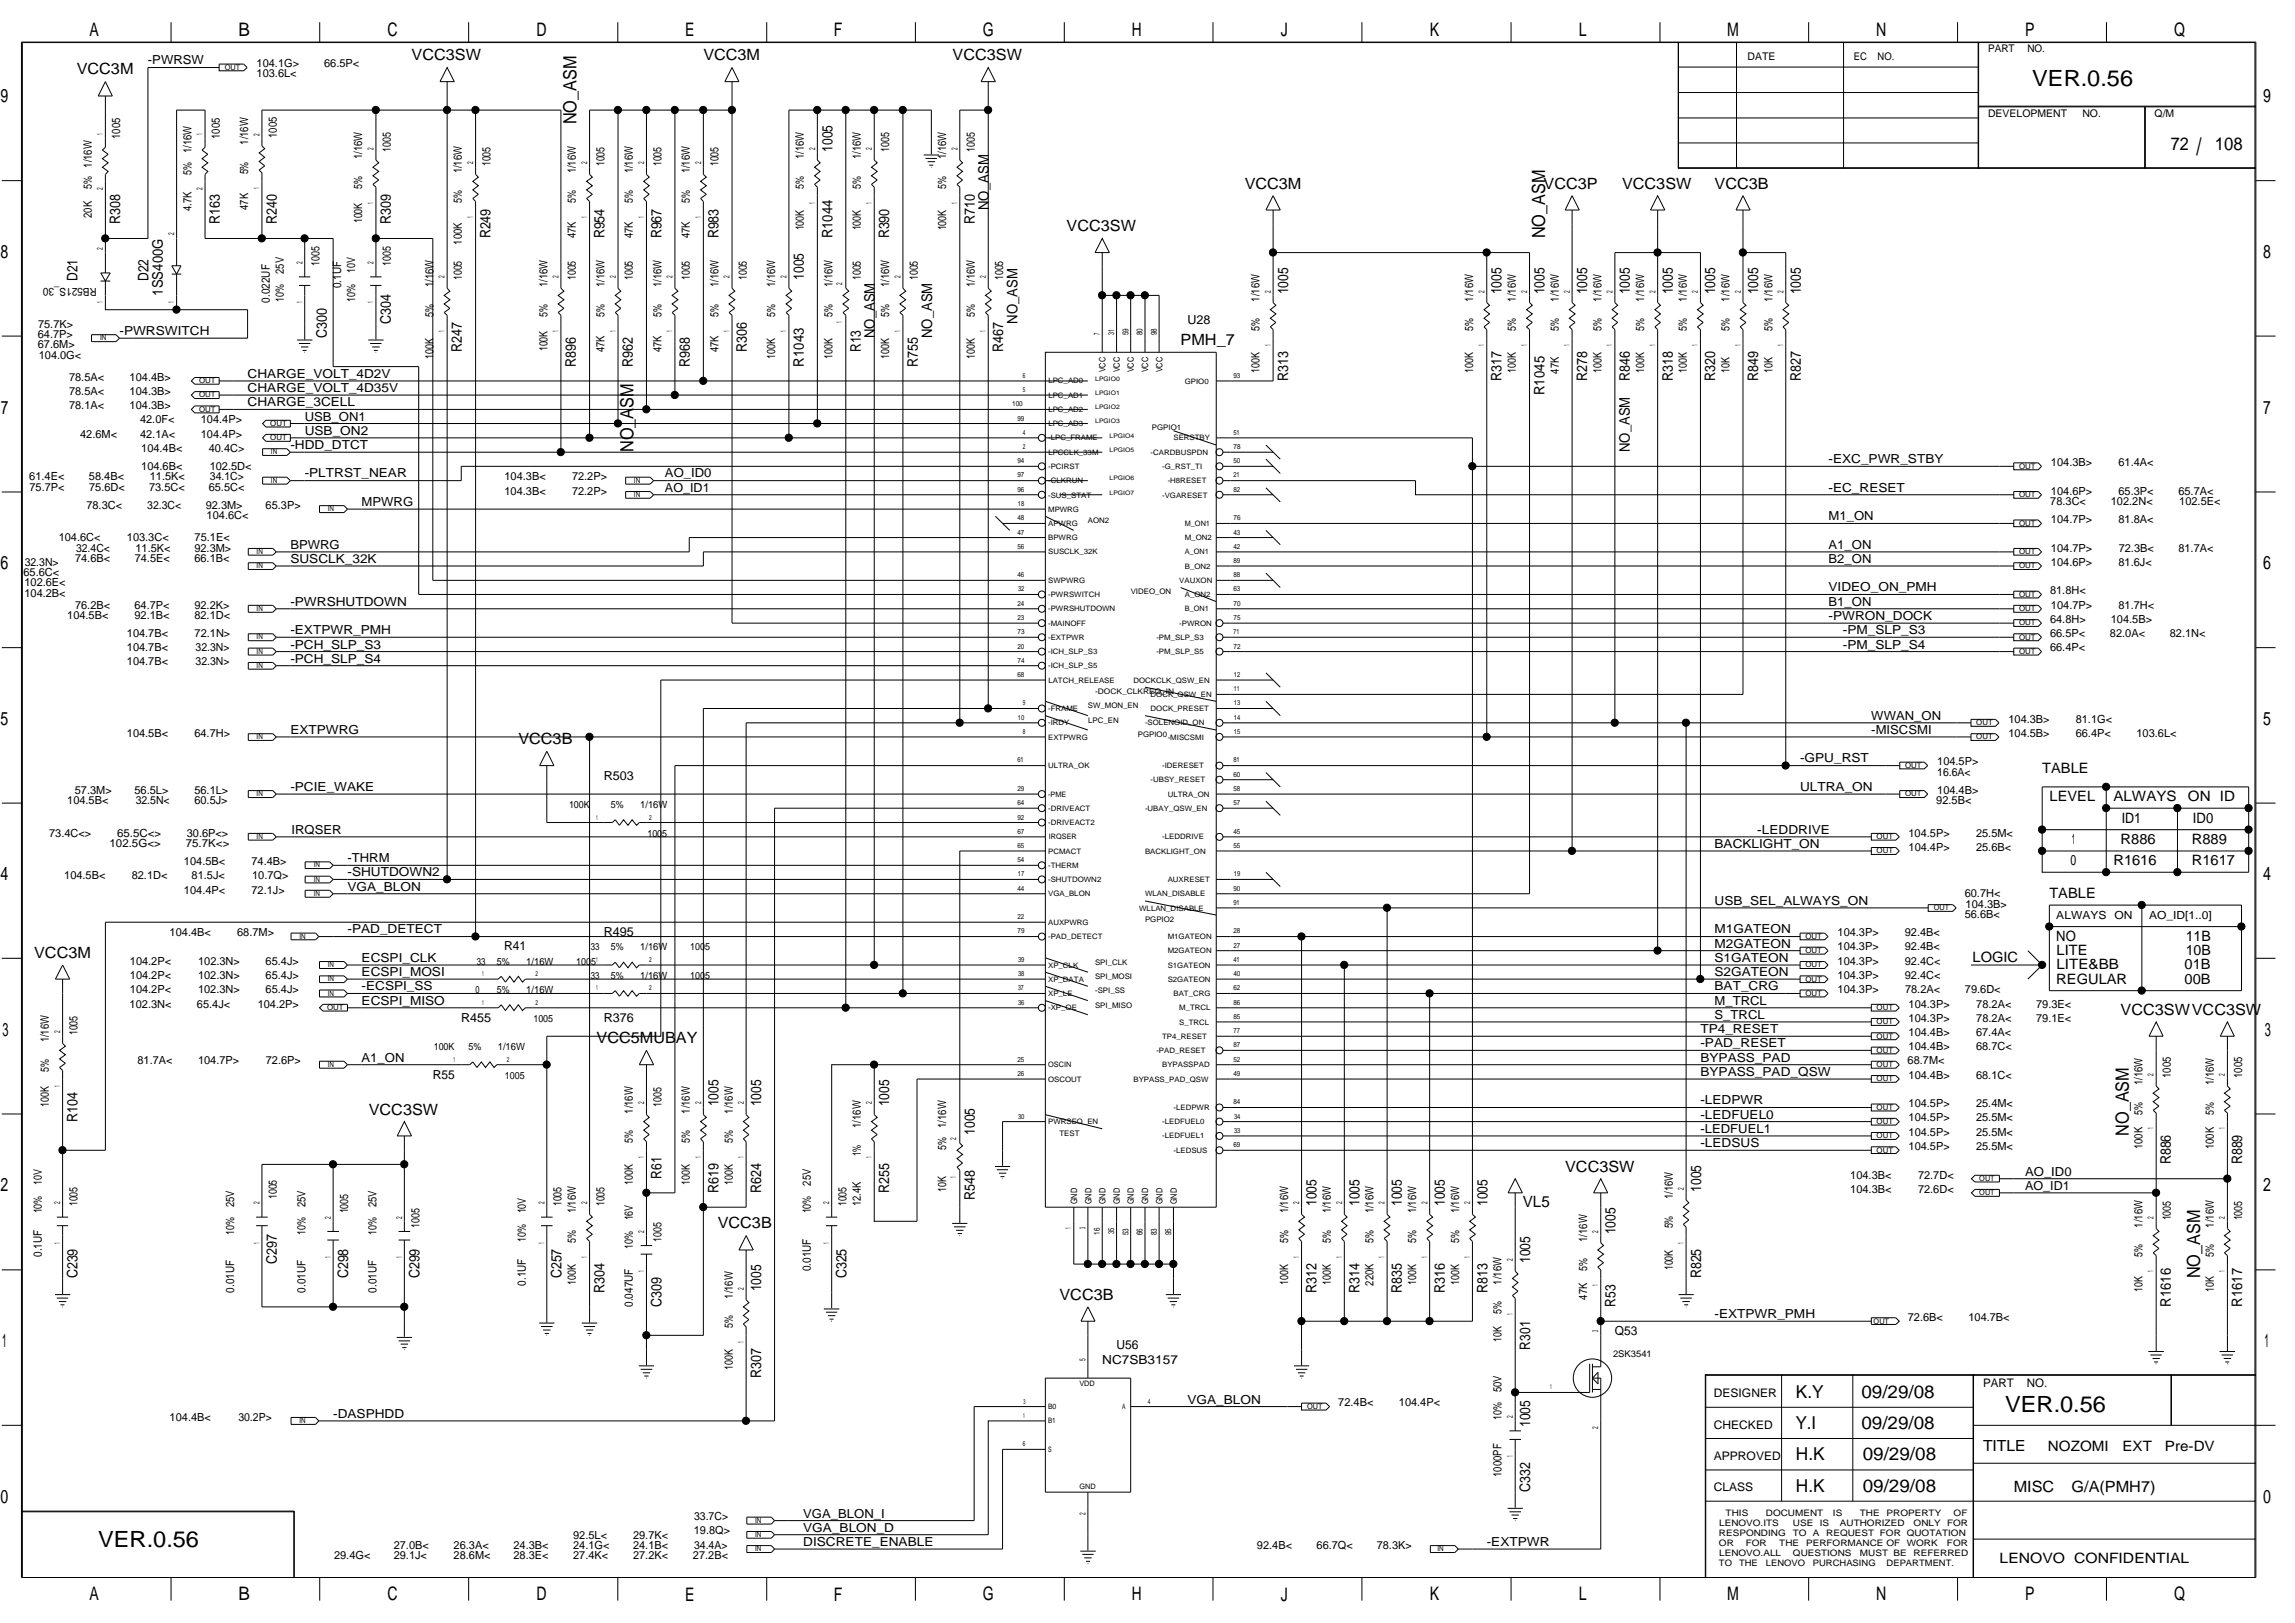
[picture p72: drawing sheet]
<svg xmlns="http://www.w3.org/2000/svg" width="420mm" height="297mm" viewBox="0 0 420 297" stroke-linecap="round" stroke-linejoin="round" font-family="sans-serif">
<defs><g id="words">
<text font-size="4.4" x="402.1" y="28.4">/</text>
<g font-size="4.1">
<text x="372.1" y="15.7">VER.0.56</text>
<text x="367.1" y="258.4">VER.0.56</text>
<text x="18" y="283.2">VER.0.56</text>
</g>
<g font-size="3.4">
<text x="16.4" y="6.6">A</text>
<text x="43.6" y="6.6">B</text>
<text x="70.9" y="6.6">C</text>
<text x="98.2" y="6.6">D</text>
<text x="125.4" y="6.6">E</text>
<text x="152.7" y="6.6">F</text>
<text x="179.9" y="6.6">G</text>
<text x="207.2" y="6.6">H</text>
<text x="234.5" y="6.6">J</text>
<text x="261.8" y="6.6">K</text>
<text x="289" y="6.6">L</text>
<text x="316.2" y="6.6">M</text>
<text x="343.5" y="6.6">N</text>
<text x="370.8" y="6.6">P</text>
<text x="398" y="6.6">Q</text>
<text x=".1" y="18.8">9</text>
<text x="414.3" y="18.8">9</text>
<text x=".1" y="47.2">8</text>
<text x="414.3" y="47.2">8</text>
<text x=".2" y="75.7">7</text>
<text x="414.3" y="75.7">7</text>
<text x=".1" y="104.2">6</text>
<text x="414.3" y="104.2">6</text>
<text x=".1" y="132.7">5</text>
<text x="414.3" y="132.7">5</text>
<text x=".1" y="161.1">4</text>
<text x="414.3" y="161.1">4</text>
<text x=".5" y="189.6">3</text>
<text x="414.6" y="189.6">3</text>
<text x=".1" y="218.1">2</text>
<text x="414.3" y="218.1">2</text>
<text x=".4" y="246.6">1</text>
<text x="414.6" y="246.6">1</text>
<text x=".1" y="275.1">0</text>
<text x="414.3" y="275.1">0</text>
<text x="16.4" y="292.9">A</text>
<text x="43.6" y="292.9">B</text>
<text x="70.9" y="292.9">C</text>
<text x="98.2" y="292.9">D</text>
<text x="125.4" y="292.9">E</text>
<text x="152.7" y="292.9">F</text>
<text x="179.9" y="292.9">G</text>
<text x="207.2" y="292.9">H</text>
<text x="234.5" y="292.9">J</text>
<text x="261.8" y="292.9">K</text>
<text x="289" y="292.9">L</text>
<text x="316.2" y="292.9">M</text>
<text x="343.5" y="292.9">N</text>
<text x="370.8" y="292.9">P</text>
<text x="398" y="292.9">Q</text>
</g>
<g font-size="3.3">
<text x="105.6" y="22.8" transform="rotate(-90 105.6 22.8)">NO_ASM</text>
<text x="397.4" y="27.4">72</text>
<text x="405.5" y="27.4">108</text>
<text x="282.9" y="43.6" transform="rotate(-90 282.9 43.6)">NO_ASM</text>
<text x="116" y="82.8" transform="rotate(-90 116 82.8)">NO_ASM</text>
<text x="389.8" y="207.9" transform="rotate(-90 389.8 207.9)">NO_ASM</text>
<text x="402.8" y="234" transform="rotate(-90 402.8 234)">NO_ASM</text>
<text x="328.8" y="255.8">K.Y</text>
<text x="340.8" y="255.8">09/29/08</text>
<text x="328.7" y="261.6">Y.I</text>
<text x="340.8" y="261.6">09/29/08</text>
<text x="328.8" y="267.3">H.K</text>
<text x="341" y="267.3">09/29/08</text>
<text x="328.8" y="273">H.K</text>
<text x="341" y="273">09/29/08</text>
</g>
<g font-size="2.8">
<text x="75.3" y="11">VCC3SW</text>
<text x="128.8" y="11">VCC3M</text>
<text x="174.4" y="11">VCC3SW</text>
<text x="14" y="13.6">VCC3M</text>
<text x="227.9" y="34.5">VCC3M</text>
<text x="282.6" y="34.5">VCC3P</text>
<text x="297" y="34.5">VCC3SW</text>
<text x="313.9" y="34.5">VCC3B</text>
<text x="195.3" y="42.3">VCC3SW</text>
<text x="216.1" y="63.2">PMH_7</text>
<text x="94.9" y="136.2">VCC3B</text>
<text x="6.3" y="175.3">VCC3M</text>
<text x="388.2" y="185.7">VCC3SWVCC3SW</text>
<text x="109.2" y="191">VCC5MUBAY</text>
<text x="67.5" y="204">VCC3SW</text>
<text x="286.5" y="214.4">VCC3SW</text>
<text x="278.8" y="220.9">VL5</text>
<text x="131.4" y="224.8">VCC3B</text>
<text x="194" y="237.9">VCC3B</text>
<text x="363" y="265.6">TITLE</text>
<text x="368.7" y="273.1">MISC</text>
<text x="379.3" y="273.1">G/A(PMH7)</text>
</g>
<g font-size="2.7">
<text x="152.4" y="27.8" transform="rotate(-90 152.4 27.8)">1005</text>
<text x="22" y="41" transform="rotate(-90 22 41)">R308</text>
<text x="40.2" y="41" transform="rotate(-90 40.2 41)">R163</text>
<text x="50.7" y="41" transform="rotate(-90 50.7 41)">R240</text>
<text x="71.5" y="41" transform="rotate(-90 71.5 41)">R309</text>
<text x="178.5" y="41" transform="rotate(-90 178.5 41)">R710</text>
<text x="181" y="38.4" transform="rotate(-90 181 38.4)">NO_ASM</text>
<text x="89.8" y="43.6" transform="rotate(-90 89.8 43.6)">R249</text>
<text x="110.6" y="43.6" transform="rotate(-90 110.6 43.6)">R954</text>
<text x="121.1" y="43.6" transform="rotate(-90 121.1 43.6)">R967</text>
<text x="131.5" y="43.6" transform="rotate(-90 131.5 43.6)">R983</text>
<text x="152.4" y="43.6" transform="rotate(-90 152.4 43.6)">R1044</text>
<text x="162.8" y="43.6" transform="rotate(-90 162.8 43.6)">R390</text>
<text x="14.2" y="51.4" transform="rotate(-90 14.2 51.4)">D21</text>
<text x="27.2" y="51.4" transform="rotate(-90 27.2 51.4)">D22</text>
<text x="147.2" y="51.2" transform="rotate(-90 147.2 51.2)">1005</text>
<text x="235.8" y="53.8" transform="rotate(-90 235.8 53.8)">1005</text>
<text x="274.9" y="53.8" transform="rotate(-90 274.9 53.8)">1005</text>
<text x="282.7" y="53.8" transform="rotate(-90 282.7 53.8)">1005</text>
<text x="290.6" y="53.8" transform="rotate(-90 290.6 53.8)">1005</text>
<text x="298.4" y="53.8" transform="rotate(-90 298.4 53.8)">1005</text>
<text x="306.2" y="53.8" transform="rotate(-90 306.2 53.8)">1005</text>
<text x="314" y="53.8" transform="rotate(-90 314 53.8)">1005</text>
<text x="321.8" y="53.8" transform="rotate(-90 321.8 53.8)">1005</text>
<text x="329.7" y="53.8" transform="rotate(-90 329.7 53.8)">1005</text>
<text x="29.8" y="54.1" transform="rotate(-90 29.8 54.1)">1SS400G</text>
<text x="71.5" y="59.3" transform="rotate(-90 71.5 59.3)">C304</text>
<text x="186.3" y="59.3" transform="rotate(-90 186.3 59.3)">NO_ASM</text>
<text x="59.8" y="61.9" transform="rotate(-90 59.8 61.9)">C300</text>
<text x="84.6" y="64.5" transform="rotate(-90 84.6 64.5)">R247</text>
<text x="136.7" y="64.5" transform="rotate(-90 136.7 64.5)">R306</text>
<text x="157.6" y="64.5" transform="rotate(-90 157.6 64.5)">R13</text>
<text x="160.2" y="61.9" transform="rotate(-90 160.2 61.9)">NO_ASM</text>
<text x="170.6" y="61.9" transform="rotate(-90 170.6 61.9)">NO_ASM</text>
<text x="183.7" y="64.5" transform="rotate(-90 183.7 64.5)">R467</text>
<text x="105.4" y="67.1" transform="rotate(-90 105.4 67.1)">R896</text>
<text x="115.9" y="67.1" transform="rotate(-90 115.9 67.1)">R962</text>
<text x="126.3" y="67.1" transform="rotate(-90 126.3 67.1)">R968</text>
<text x="147.2" y="67.1" transform="rotate(-90 147.2 67.1)">R1043</text>
<text x="168" y="67.1" transform="rotate(-90 168 67.1)">R755</text>
<text x="235.8" y="69.7" transform="rotate(-90 235.8 69.7)">R313</text>
<text x="274.9" y="69.7" transform="rotate(-90 274.9 69.7)">R317</text>
<text x="290.6" y="69.7" transform="rotate(-90 290.6 69.7)">R278</text>
<text x="298.4" y="69.7" transform="rotate(-90 298.4 69.7)">R846</text>
<text x="306.2" y="69.7" transform="rotate(-90 306.2 69.7)">R318</text>
<text x="314" y="69.7" transform="rotate(-90 314 69.7)">R320</text>
<text x="321.8" y="69.7" transform="rotate(-90 321.8 69.7)">R849</text>
<text x="329.7" y="69.7" transform="rotate(-90 329.7 69.7)">R827</text>
<text x="282.7" y="72.3" transform="rotate(-90 282.7 72.3)">R1045</text>
<text x="298.4" y="82.8" transform="rotate(-90 298.4 82.8)">NO_ASM</text>
<text x="131.5" y="202.5" transform="rotate(-90 131.5 202.5)">1005</text>
<text x="139.4" y="202.5" transform="rotate(-90 139.4 202.5)">1005</text>
<text x="162.8" y="202.5" transform="rotate(-90 162.8 202.5)">1005</text>
<text x="14.2" y="205.3" transform="rotate(-90 14.2 205.3)">R104</text>
<text x="178.5" y="207.7" transform="rotate(-90 178.5 207.7)">1005</text>
<text x="121.1" y="215.7" transform="rotate(-90 121.1 215.7)">R61</text>
<text x="397.5" y="213.1" transform="rotate(-90 397.5 213.1)">R886</text>
<text x="410.5" y="213.1" transform="rotate(-90 410.5 213.1)">R889</text>
<text x="131.5" y="218.3" transform="rotate(-90 131.5 218.3)">R619</text>
<text x="139.4" y="218.3" transform="rotate(-90 139.4 218.3)">R624</text>
<text x="162.8" y="218.3" transform="rotate(-90 162.8 218.3)">R255</text>
<text x="178.5" y="219.6" transform="rotate(-90 178.5 219.6)">R548</text>
<text x="241" y="220.7" transform="rotate(-90 241 220.7)">1005</text>
<text x="248.9" y="220.7" transform="rotate(-90 248.9 220.7)">1005</text>
<text x="256.7" y="220.7" transform="rotate(-90 256.7 220.7)">1005</text>
<text x="264.5" y="220.7" transform="rotate(-90 264.5 220.7)">1005</text>
<text x="272.3" y="220.7" transform="rotate(-90 272.3 220.7)">1005</text>
<text x="311.4" y="218.1" transform="rotate(-90 311.4 218.1)">1005</text>
<text x="295.8" y="225.9" transform="rotate(-90 295.8 225.9)">1005</text>
<text x="14.2" y="234" transform="rotate(-90 14.2 234)">C239</text>
<text x="50.7" y="231.4" transform="rotate(-90 50.7 231.4)">C297</text>
<text x="63.7" y="234" transform="rotate(-90 63.7 234)">C298</text>
<text x="76.8" y="234" transform="rotate(-90 76.8 234)">C299</text>
<text x="102.8" y="234" transform="rotate(-90 102.8 234)">C257</text>
<text x="155" y="234" transform="rotate(-90 155 234)">C325</text>
<text x="280.2" y="231.1" transform="rotate(-90 280.2 231.1)">1005</text>
<text x="311.4" y="234" transform="rotate(-90 311.4 234)">R825</text>
<text x="110.6" y="236.6" transform="rotate(-90 110.6 236.6)">R304</text>
<text x="121.1" y="239.2" transform="rotate(-90 121.1 239.2)">C309</text>
<text x="139.4" y="236.3" transform="rotate(-90 139.4 236.3)">1005</text>
<text x="241" y="236.6" transform="rotate(-90 241 236.6)">R312</text>
<text x="248.9" y="236.6" transform="rotate(-90 248.9 236.6)">R314</text>
<text x="256.7" y="236.6" transform="rotate(-90 256.7 236.6)">R835</text>
<text x="264.5" y="236.6" transform="rotate(-90 264.5 236.6)">R316</text>
<text x="272.3" y="236.6" transform="rotate(-90 272.3 236.6)">R813</text>
<text x="295.8" y="239.2" transform="rotate(-90 295.8 239.2)">R53</text>
<text x="397.5" y="239.2" transform="rotate(-90 397.5 239.2)">R1616</text>
<text x="410.5" y="239.2" transform="rotate(-90 410.5 239.2)">R1617</text>
<text x="280.2" y="247" transform="rotate(-90 280.2 247)">R301</text>
<text x="139.4" y="252.2" transform="rotate(-90 139.4 252.2)">R307</text>
<text x="280.2" y="261.2" transform="rotate(-90 280.2 261.2)">1005</text>
<text x="280.2" y="273.1" transform="rotate(-90 280.2 273.1)">C332</text>
</g>
<g font-size="2.6">
<text x="373.9" y="141.4">TABLE</text>
<text x="375.2" y="146.6">LEVEL</text>
<text x="386.9" y="146.6">ALWAYS</text>
<text x="400.5" y="146.6">ON ID</text>
<text x="379.3" y="154.4">1</text>
<text x="388.2" y="154.4">R886</text>
<text x="388.4" y="150.5">ID1</text>
<text x="401.3" y="154.4">R889</text>
<text x="401.5" y="150.5">ID0</text>
<text x="379.1" y="158.4">0</text>
<text x="386.9" y="158.4">R1616</text>
<text x="401.3" y="158.4">R1617</text>
<text x="375.2" y="164.3">TABLE</text>
<text x="376.5" y="172.2">NO</text>
<text x="400.2" y="172.2">11B</text>
<text x="361.1" y="176.1">LOGIC</text>
<text x="376.5" y="174.8">LITE</text>
<text x="376.5" y="177.4">LITE&amp;BB</text>
<text x="400" y="177.4">01B</text>
<text x="400.2" y="174.8">10B</text>
<text x="376.5" y="180">REGULAR</text>
<text x="400" y="180">00B</text>
<text x="374.9" y="265.5">NOZOMI</text>
<text x="388.6" y="265.5">EXT</text>
<text x="396.4" y="265.5">Pre-DV</text>
<text x="366.1" y="286.1">LENOVO CONFIDENTIAL</text>
</g>
<g font-size="2.3">
<text x="27.1" y="11.8">-PWRSW</text>
<text x="217.4" y="59.2">U28</text>
<text x="21.9" y="61.3">-PWRSWITCH</text>
<text x="45.3" y="71.8">CHARGE_VOLT_4D35V</text>
<text x="45.3" y="69.1">CHARGE_VOLT_4D2V</text>
<text x="45.3" y="74.3">CHARGE_3CELL</text>
<text x="55.8" y="77">USB_ON1</text>
<text x="53.2" y="82.2">-HDD_DTCT</text>
<text x="55.8" y="79.6">USB_ON2</text>
<text x="55.8" y="87.4">-PLTRST_NEAR</text>
<text x="121.7" y="87.4">AO_ID0</text>
<text x="334.8" y="84.8">-EXC_PWR_STBY</text>
<text x="66.2" y="92.6">MPWRG</text>
<text x="121.7" y="90">AO_ID1</text>
<text x="334.8" y="95.2">M1_ON</text>
<text x="334.8" y="90">-EC_RESET</text>
<text x="53.2" y="100.4">BPWRG</text>
<text x="334.8" y="100.4">A1_ON</text>
<text x="53.2" y="103">SUSCLK_32K</text>
<text x="334.8" y="103">B2_ON</text>
<text x="53.2" y="110.9">-PWRSHUTDOWN</text>
<text x="334.8" y="108.2">VIDEO_ON_PMH</text>
<text x="334.8" y="113.5">-PWRON_DOCK</text>
<text x="334.8" y="110.9">B1_ON</text>
<text x="53.2" y="118.7">-PCH_SLP_S3</text>
<text x="53.2" y="116.1">-EXTPWR_PMH</text>
<text x="337.4" y="118.7">-PM_SLP_S4</text>
<text x="337.4" y="116.1">-PM_SLP_S3</text>
<text x="53.2" y="121.3">-PCH_SLP_S4</text>
<text x="342.6" y="131.7">WWAN_ON</text>
<text x="53.2" y="134.3">EXTPWRG</text>
<text x="342.6" y="134.3">-MISCSMI</text>
<text x="110.5" y="142.7">R503</text>
<text x="329.6" y="139.5">-GPU_RST</text>
<text x="53.2" y="144.7">-PCIE_WAKE</text>
<text x="329.6" y="144.7">ULTRA_ON</text>
<text x="53.4" y="152.6">IRQSER</text>
<text x="313.9" y="155.2">BACKLIGHT_ON</text>
<text x="321.7" y="152.6">-LEDDRIVE</text>
<text x="63.6" y="157.8">-THRM</text>
<text x="63.6" y="160.4">-SHUTDOWN2</text>
<text x="63.6" y="163">VGA_BLON</text>
<text x="313.9" y="165.6">USB_SEL_ALWAYS_ON</text>
<text x="63.6" y="170.8">-PAD_DETECT</text>
<text x="92.3" y="173.9">R41</text>
<text x="110.5" y="171.4">R495</text>
<text x="313.9" y="173.4">M2GATEON</text>
<text x="313.9" y="170.8">M1GATEON</text>
<text x="66.2" y="178.6">ECSPI_MOSI</text>
<text x="66.2" y="176.1">ECSPI_CLK</text>
<text x="313.9" y="178.6">S2GATEON</text>
<text x="313.9" y="176.1">S1GATEON</text>
<text x="66.2" y="183.9">ECSPI_MISO</text>
<text x="66.2" y="181.3">-ECSPI_SS</text>
<text x="313.9" y="183.9">M_TRCL</text>
<text x="313.9" y="181.3">BAT_CRG</text>
<text x="84.4" y="187">R455</text>
<text x="110.5" y="187">R376</text>
<text x="311.3" y="191.7">-PAD_RESET</text>
<text x="311.3" y="189.1">TP4_RESET</text>
<text x="313.9" y="186.5">S_TRCL</text>
<text x="66.2" y="194.3">A1_ON</text>
<text x="79.2" y="197.4">R55</text>
<text x="311.3" y="196.9">BYPASS_PAD_QSW</text>
<text x="311.3" y="194.3">BYPASS_PAD</text>
<text x="311.3" y="202.1">-LEDPWR</text>
<text x="311.3" y="207.3">-LEDFUEL1</text>
<text x="311.3" y="209.9">-LEDSUS</text>
<text x="311.3" y="204.7">-LEDFUEL0</text>
<text x="370.7" y="215.1">AO_ID0</text>
<text x="370.7" y="217.8">AO_ID1</text>
<text x="295.6" y="244.3">Q53</text>
<text x="313.9" y="241.2">-EXTPWR_PMH</text>
<text x="201.8" y="249.6">NC7SB3157</text>
<text x="204.4" y="247">U56</text>
<text x="217.4" y="256.9">VGA_BLON</text>
<text x="61" y="259.5">-DASPHDD</text>
<text x="147.1" y="277.7">VGA_BLON_I</text>
<text x="147.1" y="280.3">VGA_BLON_D</text>
<text x="147.1" y="283">DISCRETE_ENABLE</text>
<text x="272.2" y="283">-EXTPWR</text>
</g>
<g font-size="2.2">
<text x="313.8" y="255.7">DESIGNER</text>
<text x="363" y="253.8">PART</text>
<text x="371.1" y="253.8">NO.</text>
<text x="313.8" y="261.5">CHECKED</text>
<text x="313.8" y="267.2">APPROVED</text>
<text x="313.8" y="272.9">CLASS</text>
</g>
<g font-size="2.1">
<text x="22" y="25.4" transform="rotate(-90 22 25.4)">1005</text>
<text x="35" y="28.1" transform="rotate(-90 35 28.1)">1/16W</text>
<text x="40.2" y="25.4" transform="rotate(-90 40.2 25.4)">1005</text>
<text x="45.5" y="26.5" transform="rotate(-90 45.5 26.5)">1/16W</text>
<text x="50.7" y="25.2" transform="rotate(-90 50.7 25.2)">1005</text>
<text x="66.3" y="29.1" transform="rotate(-90 66.3 29.1)">1/16W</text>
<text x="71.5" y="27.8" transform="rotate(-90 71.5 27.8)">1005</text>
<text x="147.2" y="29.1" transform="rotate(-90 147.2 29.1)">1/16W</text>
<text x="157.6" y="29.1" transform="rotate(-90 157.6 29.1)">1/16W</text>
<text x="162.8" y="27.8" transform="rotate(-90 162.8 27.8)">1005</text>
<text x="173.2" y="29.1" transform="rotate(-90 173.2 29.1)">1/16W</text>
<text x="178.5" y="27.8" transform="rotate(-90 178.5 27.8)">1005</text>
<text x="16.8" y="34.6" transform="rotate(-90 16.8 34.6)">5%</text>
<text x="16.8" y="30.7" transform="rotate(-90 16.8 30.7)">1/16W</text>
<text x="35" y="32" transform="rotate(-90 35 32)">5%</text>
<text x="45.5" y="31.9" transform="rotate(-90 45.5 31.9)">5%</text>
<text x="66.3" y="34.5" transform="rotate(-90 66.3 34.5)">5%</text>
<text x="84.6" y="31.7" transform="rotate(-90 84.6 31.7)">1/16W</text>
<text x="89.8" y="30.4" transform="rotate(-90 89.8 30.4)">1005</text>
<text x="105.4" y="31.7" transform="rotate(-90 105.4 31.7)">1/16W</text>
<text x="110.6" y="30.4" transform="rotate(-90 110.6 30.4)">1005</text>
<text x="115.9" y="31.8" transform="rotate(-90 115.9 31.8)">1/16W</text>
<text x="121.1" y="30.4" transform="rotate(-90 121.1 30.4)">1005</text>
<text x="126.3" y="31.7" transform="rotate(-90 126.3 31.7)">1/16W</text>
<text x="131.5" y="30.4" transform="rotate(-90 131.5 30.4)">1005</text>
<text x="147.2" y="34.5" transform="rotate(-90 147.2 34.5)">5%</text>
<text x="157.6" y="34.5" transform="rotate(-90 157.6 34.5)">5%</text>
<text x="173.2" y="34.5" transform="rotate(-90 173.2 34.5)">5%</text>
<text x="16.8" y="39.9" transform="rotate(-90 16.8 39.9)">20K</text>
<text x="35" y="38.6" transform="rotate(-90 35 38.6)">4.7K</text>
<text x="45.5" y="38.4" transform="rotate(-90 45.5 38.4)">47K</text>
<text x="66.3" y="40.9" transform="rotate(-90 66.3 40.9)">100K</text>
<text x="84.6" y="37.1" transform="rotate(-90 84.6 37.1)">5%</text>
<text x="105.4" y="37.1" transform="rotate(-90 105.4 37.1)">5%</text>
<text x="115.9" y="37.1" transform="rotate(-90 115.9 37.1)">5%</text>
<text x="126.3" y="37.1" transform="rotate(-90 126.3 37.1)">5%</text>
<text x="84.6" y="44.8" transform="rotate(-90 84.6 44.8)">100K</text>
<text x="105.4" y="43.6" transform="rotate(-90 105.4 43.6)">47K</text>
<text x="115.9" y="43.6" transform="rotate(-90 115.9 43.6)">47K</text>
<text x="126.3" y="43.6" transform="rotate(-90 126.3 43.6)">47K</text>
<text x="147.2" y="42.2" transform="rotate(-90 147.2 42.2)">100K</text>
<text x="157.6" y="42.2" transform="rotate(-90 157.6 42.2)">100K</text>
<text x="173.2" y="42.2" transform="rotate(-90 173.2 42.2)">100K</text>
<text x="52" y="50.2" transform="rotate(-90 52 50.2)">25V</text>
<text x="58.5" y="48.7" transform="rotate(-90 58.5 48.7)">1005</text>
<text x="62.4" y="52.7" transform="rotate(-90 62.4 52.7)">0.1UF</text>
<text x="65" y="50" transform="rotate(-90 65 50)">10V</text>
<text x="71.5" y="48.7" transform="rotate(-90 71.5 48.7)">1005</text>
<text x="79.4" y="52.6" transform="rotate(-90 79.4 52.6)">1/16W</text>
<text x="84.6" y="51.3" transform="rotate(-90 84.6 51.3)">1005</text>
<text x="100.2" y="52.6" transform="rotate(-90 100.2 52.6)">1/16W</text>
<text x="105.4" y="51.3" transform="rotate(-90 105.4 51.3)">1005</text>
<text x="110.6" y="52.6" transform="rotate(-90 110.6 52.6)">1/16W</text>
<text x="115.9" y="51.3" transform="rotate(-90 115.9 51.3)">1005</text>
<text x="121.1" y="52.6" transform="rotate(-90 121.1 52.6)">1/16W</text>
<text x="126.3" y="51.3" transform="rotate(-90 126.3 51.3)">1005</text>
<text x="131.5" y="52.6" transform="rotate(-90 131.5 52.6)">1/16W</text>
<text x="136.7" y="51.3" transform="rotate(-90 136.7 51.3)">1005</text>
<text x="141.9" y="52.6" transform="rotate(-90 141.9 52.6)">1/16W</text>
<text x="152.4" y="52.6" transform="rotate(-90 152.4 52.6)">1/16W</text>
<text x="157.6" y="51.3" transform="rotate(-90 157.6 51.3)">1005</text>
<text x="162.8" y="52.6" transform="rotate(-90 162.8 52.6)">1/16W</text>
<text x="168" y="51.3" transform="rotate(-90 168 51.3)">1005</text>
<text x="178.5" y="52.6" transform="rotate(-90 178.5 52.6)">1/16W</text>
<text x="183.7" y="51.3" transform="rotate(-90 183.7 51.3)">1005</text>
<text x="49.4" y="55.4" transform="rotate(-90 49.4 55.4)">0.022UF</text>
<text x="52" y="55.2" transform="rotate(-90 52 55.2)">10%</text>
<text x="65" y="55.2" transform="rotate(-90 65 55.2)">10%</text>
<text x="79.4" y="58" transform="rotate(-90 79.4 58)">5%</text>
<text x="100.2" y="58" transform="rotate(-90 100.2 58)">5%</text>
<text x="110.6" y="58" transform="rotate(-90 110.6 58)">5%</text>
<text x="121.1" y="58" transform="rotate(-90 121.1 58)">5%</text>
<text x="131.5" y="58" transform="rotate(-90 131.5 58)">5%</text>
<text x="141.9" y="58" transform="rotate(-90 141.9 58)">5%</text>
<text x="152.4" y="58" transform="rotate(-90 152.4 58)">5%</text>
<text x="162.8" y="58" transform="rotate(-90 162.8 58)">5%</text>
<text x="178.5" y="58" transform="rotate(-90 178.5 58)">5%</text>
<text x="230.6" y="55.2" transform="rotate(-90 230.6 55.2)">1/16W</text>
<text x="269.7" y="55.2" transform="rotate(-90 269.7 55.2)">1/16W</text>
<text x="277.5" y="55.2" transform="rotate(-90 277.5 55.2)">1/16W</text>
<text x="285.4" y="55.2" transform="rotate(-90 285.4 55.2)">1/16W</text>
<text x="293.2" y="55.2" transform="rotate(-90 293.2 55.2)">1/16W</text>
<text x="301" y="55.2" transform="rotate(-90 301 55.2)">1/16W</text>
<text x="308.8" y="55.2" transform="rotate(-90 308.8 55.2)">1/16W</text>
<text x="316.6" y="55.2" transform="rotate(-90 316.6 55.2)">1/16W</text>
<text x="324.5" y="55.2" transform="rotate(-90 324.5 55.2)">1/16W</text>
<text x="79.4" y="65.6" transform="rotate(-90 79.4 65.6)">100K</text>
<text x="100.2" y="64.3" transform="rotate(-90 100.2 64.3)">100K</text>
<text x="110.6" y="64.5" transform="rotate(-90 110.6 64.5)">47K</text>
<text x="121.1" y="64.5" transform="rotate(-90 121.1 64.5)">47K</text>
<text x="131.5" y="64.5" transform="rotate(-90 131.5 64.5)">47K</text>
<text x="141.9" y="65.6" transform="rotate(-90 141.9 65.6)">100K</text>
<text x="152.4" y="65.6" transform="rotate(-90 152.4 65.6)">100K</text>
<text x="162.8" y="65.6" transform="rotate(-90 162.8 65.6)">100K</text>
<text x="178.5" y="65.6" transform="rotate(-90 178.5 65.6)">100K</text>
<text x="230.6" y="60.6" transform="rotate(-90 230.6 60.6)">5%</text>
<text x="269.7" y="60.6" transform="rotate(-90 269.7 60.6)">5%</text>
<text x="277.5" y="60.6" transform="rotate(-90 277.5 60.6)">5%</text>
<text x="285.4" y="60.6" transform="rotate(-90 285.4 60.6)">5%</text>
<text x="293.2" y="60.6" transform="rotate(-90 293.2 60.6)">5%</text>
<text x="301" y="60.6" transform="rotate(-90 301 60.6)">5%</text>
<text x="308.8" y="60.6" transform="rotate(-90 308.8 60.6)">5%</text>
<text x="316.6" y="60.6" transform="rotate(-90 316.6 60.6)">5%</text>
<text x="324.5" y="60.6" transform="rotate(-90 324.5 60.6)">5%</text>
<text x="230.6" y="68.2" transform="rotate(-90 230.6 68.2)">100K</text>
<text x="269.7" y="68.2" transform="rotate(-90 269.7 68.2)">100K</text>
<text x="277.5" y="68.2" transform="rotate(-90 277.5 68.2)">100K</text>
<text x="285.4" y="68.4" transform="rotate(-90 285.4 68.4)">47K</text>
<text x="293.2" y="68.2" transform="rotate(-90 293.2 68.2)">100K</text>
<text x="301" y="68.2" transform="rotate(-90 301 68.2)">100K</text>
<text x="308.8" y="68.2" transform="rotate(-90 308.8 68.2)">100K</text>
<text x="316.6" y="68.2" transform="rotate(-90 316.6 68.2)">10K</text>
<text x="324.5" y="68.2" transform="rotate(-90 324.5 68.2)">10K</text>
<text x="9" y="190.8" transform="rotate(-90 9 190.8)">1/16W</text>
<text x="14.2" y="189.5" transform="rotate(-90 14.2 189.5)">1005</text>
<text x="9" y="196.2" transform="rotate(-90 9 196.2)">5%</text>
<text x="397.5" y="197.3" transform="rotate(-90 397.5 197.3)">1005</text>
<text x="410.5" y="197.3" transform="rotate(-90 410.5 197.3)">1005</text>
<text x="9" y="202.5" transform="rotate(-90 9 202.5)">100K</text>
<text x="115.9" y="203.8" transform="rotate(-90 115.9 203.8)">1/16W</text>
<text x="121.1" y="202.5" transform="rotate(-90 121.1 202.5)">1005</text>
<text x="126.3" y="203.8" transform="rotate(-90 126.3 203.8)">1/16W</text>
<text x="134.1" y="203.8" transform="rotate(-90 134.1 203.8)">1/16W</text>
<text x="392.2" y="198.6" transform="rotate(-90 392.2 198.6)">1/16W</text>
<text x="405.3" y="198.6" transform="rotate(-90 405.3 198.6)">1/16W</text>
<text x="115.9" y="209.2" transform="rotate(-90 115.9 209.2)">5%</text>
<text x="126.3" y="209.2" transform="rotate(-90 126.3 209.2)">5%</text>
<text x="134.1" y="209.2" transform="rotate(-90 134.1 209.2)">5%</text>
<text x="157.6" y="206.4" transform="rotate(-90 157.6 206.4)">1/16W</text>
<text x="173.2" y="206.4" transform="rotate(-90 173.2 206.4)">1/16W</text>
<text x="392.2" y="204" transform="rotate(-90 392.2 204)">5%</text>
<text x="405.3" y="204" transform="rotate(-90 405.3 204)">5%</text>
<text x="157.6" y="211.6" transform="rotate(-90 157.6 211.6)">1%</text>
<text x="173.2" y="210.5" transform="rotate(-90 173.2 210.5)">5%</text>
<text x="392.2" y="210.4" transform="rotate(-90 392.2 210.4)">100K</text>
<text x="405.3" y="210.4" transform="rotate(-90 405.3 210.4)">100K</text>
<text x="7.7" y="216.8" transform="rotate(-90 7.7 216.8)">10V</text>
<text x="14.2" y="220.8" transform="rotate(-90 14.2 220.8)">1005</text>
<text x="42.9" y="220.9" transform="rotate(-90 42.9 220.9)">25V</text>
<text x="50.7" y="219.5" transform="rotate(-90 50.7 219.5)">1005</text>
<text x="55.9" y="220.9" transform="rotate(-90 55.9 220.9)">25V</text>
<text x="68.9" y="220.9" transform="rotate(-90 68.9 220.9)">25V</text>
<text x="102.8" y="220.8" transform="rotate(-90 102.8 220.8)">1005</text>
<text x="110.6" y="220.8" transform="rotate(-90 110.6 220.8)">1005</text>
<text x="115.9" y="216.8" transform="rotate(-90 115.9 216.8)">100K</text>
<text x="126.3" y="216.8" transform="rotate(-90 126.3 216.8)">100K</text>
<text x="134.1" y="216.8" transform="rotate(-90 134.1 216.8)">100K</text>
<text x="148.5" y="217" transform="rotate(-90 148.5 217)">25V</text>
<text x="155" y="220.8" transform="rotate(-90 155 220.8)">1005</text>
<text x="157.6" y="220.8" transform="rotate(-90 157.6 220.8)">12.4K</text>
<text x="173.2" y="218.1" transform="rotate(-90 173.2 218.1)">10K</text>
<text x="306.2" y="219.5" transform="rotate(-90 306.2 219.5)">1/16W</text>
<text x="7.7" y="222.1" transform="rotate(-90 7.7 222.1)">10%</text>
<text x="42.9" y="226" transform="rotate(-90 42.9 226)">10%</text>
<text x="55.9" y="226" transform="rotate(-90 55.9 226)">10%</text>
<text x="63.7" y="222.1" transform="rotate(-90 63.7 222.1)">1005</text>
<text x="68.9" y="226" transform="rotate(-90 68.9 226)">10%</text>
<text x="76.8" y="224.7" transform="rotate(-90 76.8 224.7)">1005</text>
<text x="96.3" y="227.3" transform="rotate(-90 96.3 227.3)">10%</text>
<text x="96.3" y="222.1" transform="rotate(-90 96.3 222.1)">10V</text>
<text x="105.4" y="222.1" transform="rotate(-90 105.4 222.1)">1/16W</text>
<text x="105.4" y="227.5" transform="rotate(-90 105.4 227.5)">5%</text>
<text x="115.9" y="223.4" transform="rotate(-90 115.9 223.4)">16V</text>
<text x="121.1" y="227.3" transform="rotate(-90 121.1 227.3)">1005</text>
<text x="148.5" y="222.1" transform="rotate(-90 148.5 222.1)">10%</text>
<text x="235.8" y="227.5" transform="rotate(-90 235.8 227.5)">5%</text>
<text x="235.8" y="222.1" transform="rotate(-90 235.8 222.1)">1/16W</text>
<text x="243.6" y="227.5" transform="rotate(-90 243.6 227.5)">5%</text>
<text x="243.6" y="222.1" transform="rotate(-90 243.6 222.1)">1/16W</text>
<text x="251.4" y="222.1" transform="rotate(-90 251.4 222.1)">1/16W</text>
<text x="251.4" y="227.5" transform="rotate(-90 251.4 227.5)">5%</text>
<text x="259.3" y="227.5" transform="rotate(-90 259.3 227.5)">5%</text>
<text x="259.3" y="222.1" transform="rotate(-90 259.3 222.1)">1/16W</text>
<text x="267.1" y="227.5" transform="rotate(-90 267.1 227.5)">5%</text>
<text x="267.1" y="222.1" transform="rotate(-90 267.1 222.1)">1/16W</text>
<text x="290.6" y="227.3" transform="rotate(-90 290.6 227.3)">1/16W</text>
<text x="306.2" y="224.8" transform="rotate(-90 306.2 224.8)">5%</text>
<text x="392.2" y="224.7" transform="rotate(-90 392.2 224.7)">1/16W</text>
<text x="397.5" y="223.4" transform="rotate(-90 397.5 223.4)">1005</text>
<text x="405.3" y="224.7" transform="rotate(-90 405.3 224.7)">1/16W</text>
<text x="410.5" y="223.4" transform="rotate(-90 410.5 223.4)">1005</text>
<text x="7.7" y="230" transform="rotate(-90 7.7 230)">0.1UF</text>
<text x="115.9" y="228.6" transform="rotate(-90 115.9 228.6)">10%</text>
<text x="148.5" y="232.7" transform="rotate(-90 148.5 232.7)">0.01UF</text>
<text x="290.6" y="232.7" transform="rotate(-90 290.6 232.7)">5%</text>
<text x="306.2" y="232.5" transform="rotate(-90 306.2 232.5)">100K</text>
<text x="392.2" y="230" transform="rotate(-90 392.2 230)">5%</text>
<text x="405.3" y="230" transform="rotate(-90 405.3 230)">5%</text>
<text x="42.9" y="236.6" transform="rotate(-90 42.9 236.6)">0.01UF</text>
<text x="55.9" y="236.6" transform="rotate(-90 55.9 236.6)">0.01UF</text>
<text x="68.9" y="236.6" transform="rotate(-90 68.9 236.6)">0.01UF</text>
<text x="96.3" y="235.3" transform="rotate(-90 96.3 235.3)">0.1UF</text>
<text x="105.4" y="235.1" transform="rotate(-90 105.4 235.1)">100K</text>
<text x="115.9" y="239.2" transform="rotate(-90 115.9 239.2)">0.047UF</text>
<text x="134.1" y="237.7" transform="rotate(-90 134.1 237.7)">1/16W</text>
<text x="235.8" y="235.1" transform="rotate(-90 235.8 235.1)">100K</text>
<text x="243.6" y="235.1" transform="rotate(-90 243.6 235.1)">100K</text>
<text x="251.4" y="235.3" transform="rotate(-90 251.4 235.3)">220K</text>
<text x="259.3" y="235.1" transform="rotate(-90 259.3 235.1)">100K</text>
<text x="267.1" y="235.1" transform="rotate(-90 267.1 235.1)">100K</text>
<text x="274.9" y="235.1" transform="rotate(-90 274.9 235.1)">1/16W</text>
<text x="290.6" y="237.9" transform="rotate(-90 290.6 237.9)">47K</text>
<text x="392.2" y="236.4" transform="rotate(-90 392.2 236.4)">10K</text>
<text x="405.3" y="236.4" transform="rotate(-90 405.3 236.4)">10K</text>
<text x="134.1" y="243.1" transform="rotate(-90 134.1 243.1)">5%</text>
<text x="274.9" y="245.5" transform="rotate(-90 274.9 245.5)">10K</text>
<text x="274.9" y="240.5" transform="rotate(-90 274.9 240.5)">5%</text>
<text x="134.1" y="250.7" transform="rotate(-90 134.1 250.7)">100K</text>
<text x="274.9" y="254.8" transform="rotate(-90 274.9 254.8)">50V</text>
<text x="274.9" y="259.9" transform="rotate(-90 274.9 259.9)">10%</text>
<text x="274.9" y="270.3" transform="rotate(-90 274.9 270.3)">1000PF</text>
</g>
<g font-size="2">
<text x="47" y="12.3">104.1G&gt;</text>
<text x="47" y="14.2">103.6L&lt;</text>
<text x="59.3" y="12.3">66.5P&lt;</text>
<text x="17.7" y="52.7" transform="rotate(180 17.7 52.7)">RB521S_30</text>
<text x="7" y="59.9">75.7K&gt;</text>
<text x="6.9" y="61.8">64.7P&gt;</text>
<text x="6.9" y="63.7">67.6M&gt;</text>
<text x="7.1" y="65.6">104.0G&lt;</text>
<text x="12.6" y="69.7">78.5A&lt;</text>
<text x="23.7" y="69.7">104.4B&gt;</text>
<text x="12.6" y="74.9">78.1A&lt;</text>
<text x="12.6" y="72.3">78.5A&lt;</text>
<text x="23.7" y="74.9">104.3B&gt;</text>
<text x="23.7" y="72.3">104.3B&gt;</text>
<text x="25.6" y="77.5">42.0F&lt;</text>
<text x="36.8" y="77.5">104.4P&gt;</text>
<text x="14.7" y="80.1">42.6M&lt;</text>
<text x="25.6" y="80.1">42.1A&lt;</text>
<text x="25.9" y="82.7">104.4B&lt;</text>
<text x="36.8" y="80.1">104.4P&gt;</text>
<text x="38.2" y="82.7">40.4C&gt;</text>
<text x="5.4" y="87.9">61.4E&lt;</text>
<text x="5.4" y="89.8">75.7P&lt;</text>
<text x="16.3" y="87.9">58.4B&lt;</text>
<text x="16.3" y="89.8">75.6D&lt;</text>
<text x="25.9" y="86">104.6B&lt;</text>
<text x="27.3" y="89.8">73.5C&lt;</text>
<text x="27.4" y="87.9">11.5K&lt;</text>
<text x="38.2" y="89.8">65.5C&lt;</text>
<text x="38.4" y="86">102.5D&lt;</text>
<text x="38.4" y="87.9">34.1C&gt;</text>
<text x="92.4" y="87.9">104.3B&lt;</text>
<text x="104.7" y="87.9">72.2P&gt;</text>
<text x="375.5" y="85.3">104.3B&gt;</text>
<text x="387.8" y="85.3">61.4A&lt;</text>
<text x="15.8" y="93.1">78.3C&lt;</text>
<text x="27" y="93.1">32.3C&lt;</text>
<text x="37.7" y="93.1">92.3M&gt;</text>
<text x="37.8" y="95">104.6C&lt;</text>
<text x="48.6" y="93.1">65.3P&gt;</text>
<text x="92.4" y="90.5">104.3B&lt;</text>
<text x="104.7" y="90.5">72.2P&gt;</text>
<text x="375.4" y="92.4">78.3C&lt;</text>
<text x="375.5" y="95.8">104.7P&gt;</text>
<text x="375.5" y="90.5">104.6P&gt;</text>
<text x="386.5" y="92.4">102.2N&lt;</text>
<text x="387.8" y="95.8">81.8A&lt;</text>
<text x="387.8" y="90.5">65.3P&lt;</text>
<text x="398.8" y="90.5">65.7A&lt;</text>
<text x="399" y="92.4">102.5E&lt;</text>
<text x="10.7" y="99.1">104.6C&lt;</text>
<text x="13.9" y="101">32.4C&lt;</text>
<text x="23.2" y="99.1">103.3C&lt;</text>
<text x="24.8" y="101">11.5K&lt;</text>
<text x="35.6" y="101">92.3M&gt;</text>
<text x="35.6" y="99.1">75.1E&lt;</text>
<text x="375.5" y="101">104.7P&gt;</text>
<text x="387.9" y="101">72.3B&lt;</text>
<text x="398.8" y="101">81.7A&lt;</text>
<text x="4.3" y="105.5">65.6C&lt;</text>
<text x="4.5" y="107.3">102.6E&lt;</text>
<text x="4.5" y="103.5">32.3N&gt;</text>
<text x="13.7" y="102.8">74.6B&lt;</text>
<text x="24.7" y="102.8">74.5E&lt;</text>
<text x="35.6" y="102.8">66.1B&lt;</text>
<text x="375.5" y="103.5">104.6P&gt;</text>
<text x="387.8" y="103.5">81.6J&lt;</text>
<text x="4.5" y="109.2">104.2B&lt;</text>
<text x="12.3" y="113.2">104.5B&lt;</text>
<text x="13.7" y="111.4">76.2B&lt;</text>
<text x="24.6" y="111.4">64.7P&lt;</text>
<text x="24.6" y="113.2">92.1B&lt;</text>
<text x="35.6" y="111.4">92.2K&gt;</text>
<text x="35.6" y="113.2">82.1D&lt;</text>
<text x="375.3" y="108.8">81.8H&lt;</text>
<text x="375.5" y="111.4">104.7P&gt;</text>
<text x="387.8" y="111.4">81.7H&lt;</text>
<text x="23.2" y="119.2">104.7B&lt;</text>
<text x="23.2" y="116.6">104.7B&lt;</text>
<text x="35.6" y="116.6">72.1N&gt;</text>
<text x="35.8" y="119.2">32.3N&gt;</text>
<text x="375.3" y="119.2">66.4P&lt;</text>
<text x="375.3" y="116.6">66.5P&lt;</text>
<text x="375.3" y="114">64.8H&gt;</text>
<text x="386.3" y="116.6">82.0A&lt;</text>
<text x="386.4" y="114">104.5B&gt;</text>
<text x="397.2" y="116.6">82.1N&lt;</text>
<text x="23.2" y="121.8">104.7B&lt;</text>
<text x="35.8" y="121.8">32.3N&gt;</text>
<text x="23.2" y="134.8">104.5B&lt;</text>
<text x="35.6" y="134.8">64.7H&gt;</text>
<text x="367.7" y="134.8">104.5B&gt;</text>
<text x="367.7" y="132.3">104.3B&gt;</text>
<text x="380" y="134.8">66.4P&lt;</text>
<text x="380" y="132.3">81.1G&lt;</text>
<text x="391.1" y="134.8">103.6L&lt;</text>
<text x="354.7" y="141.9">16.6A&lt;</text>
<text x="354.7" y="140.1">104.5P&gt;</text>
<text x="12.3" y="147.2">104.5B&lt;</text>
<text x="13.7" y="145.3">57.3M&gt;</text>
<text x="24.6" y="145.3">56.5L&gt;</text>
<text x="24.8" y="147.2">32.5N&lt;</text>
<text x="35.6" y="145.3">56.1L&gt;</text>
<text x="35.6" y="147.2">60.5J&gt;</text>
<text x="354.5" y="147.2">92.5B&lt;</text>
<text x="354.7" y="145.3">104.4B&gt;</text>
<text x="9" y="153.1">73.4C&lt;&gt;</text>
<text x="20.1" y="155">102.5G&lt;&gt;</text>
<text x="21.5" y="153.1">65.5C&lt;&gt;</text>
<text x="34" y="155">75.7K&lt;&gt;</text>
<text x="34.2" y="153.1">30.6P&lt;&gt;</text>
<text x="349.4" y="153.1">104.5P&gt;</text>
<text x="349.4" y="155.7">104.4P&gt;</text>
<text x="361.8" y="153.1">25.5M&lt;</text>
<text x="361.8" y="155.7">25.6B&lt;</text>
<text x="11.8" y="160.9">104.5B&lt;</text>
<text x="24.1" y="160.9">82.1D&lt;</text>
<text x="33.7" y="158.3">104.5B&lt;</text>
<text x="35.1" y="160.9">81.5J&lt;</text>
<text x="46" y="158.3">74.4B&gt;</text>
<text x="46.2" y="160.9">10.7Q&gt;</text>
<text x="33.7" y="163.5">104.4P&lt;</text>
<text x="46" y="163.5">72.1J&gt;</text>
<text x="359.7" y="164.3">60.7H&lt;</text>
<text x="359.9" y="166.1">104.3B&gt;</text>
<text x="31.1" y="171.4">104.4B&lt;</text>
<text x="43.4" y="171.4">68.7M&gt;</text>
<text x="336.4" y="173.9">104.3P&gt;</text>
<text x="336.4" y="171.4">104.3P&gt;</text>
<text x="348.7" y="173.9">92.4B&lt;</text>
<text x="348.7" y="171.4">92.4B&lt;</text>
<text x="359.7" y="168">56.6B&lt;</text>
<text x="376.5" y="168.2">ALWAYS</text>
<text x="387.1" y="168.2">ON</text>
<text x="393.4" y="168.2">AO_ID[1..0]</text>
<text x="23.8" y="179.2">104.2P&lt;</text>
<text x="23.8" y="176.6">104.2P&lt;</text>
<text x="36.3" y="179.2">102.3N&gt;</text>
<text x="36.3" y="176.6">102.3N&gt;</text>
<text x="48.6" y="179.2">65.4J&gt;</text>
<text x="48.6" y="176.6">65.4J&gt;</text>
<text x="336.4" y="179.2">104.3P&gt;</text>
<text x="336.4" y="176.6">104.3P&gt;</text>
<text x="348.7" y="179.2">92.4C&lt;</text>
<text x="348.7" y="176.6">92.4C&lt;</text>
<text x="23.7" y="184.4">102.3N&lt;</text>
<text x="23.8" y="181.8">104.2P&lt;</text>
<text x="36.1" y="184.4">65.4J&lt;</text>
<text x="36.3" y="181.8">102.3N&gt;</text>
<text x="47.2" y="184.4">104.2P&gt;</text>
<text x="48.6" y="181.8">65.4J&gt;</text>
<text x="336.4" y="181.8">104.3P&gt;</text>
<text x="348.8" y="181.8">78.2A&lt;</text>
<text x="349.4" y="184.4">104.3P&gt;</text>
<text x="359.7" y="181.8">79.6D&lt;</text>
<text x="361.8" y="184.4">78.2A&lt;</text>
<text x="372.8" y="184.4">79.3E&lt;</text>
<text x="349.4" y="189.6">104.4B&gt;</text>
<text x="349.4" y="187">104.3P&gt;</text>
<text x="361.8" y="189.6">67.4A&lt;</text>
<text x="361.8" y="187">78.2A&lt;</text>
<text x="372.8" y="187">79.1E&lt;</text>
<text x="25.2" y="194.8">81.7A&lt;</text>
<text x="36.3" y="194.8">104.7P&gt;</text>
<text x="48.7" y="194.8">72.6P&gt;</text>
<text x="349.2" y="194.8">68.7M&lt;</text>
<text x="349.4" y="197.4">104.4B&gt;</text>
<text x="349.4" y="192.2">104.4B&gt;</text>
<text x="361.8" y="197.4">68.1C&lt;</text>
<text x="361.8" y="192.2">68.7C&lt;</text>
<text x="349.4" y="202.7">104.5P&gt;</text>
<text x="361.8" y="202.7">25.4M&lt;</text>
<text x="349.4" y="207.9">104.5P&gt;</text>
<text x="349.4" y="205.2">104.5P&gt;</text>
<text x="361.8" y="207.9">25.5M&lt;</text>
<text x="361.8" y="205.2">25.5M&lt;</text>
<text x="338.7" y="215.7">104.3B&lt;</text>
<text x="349.4" y="210.5">104.5P&gt;</text>
<text x="351.1" y="215.7">72.7D&lt;</text>
<text x="361.8" y="210.5">25.5M&lt;</text>
<text x="338.7" y="218.3">104.3B&lt;</text>
<text x="351.1" y="218.3">72.6D&lt;</text>
<text x="349.3" y="241.8">72.6B&lt;</text>
<text x="360.4" y="241.8">104.7B&lt;</text>
<text x="245" y="257.4">72.4B&lt;</text>
<text x="256.1" y="257.4">104.4P&lt;</text>
<text x="31.1" y="260">104.4B&lt;</text>
<text x="43.6" y="260">30.2P&gt;</text>
<text x="104.9" y="281.6">92.5L&lt;</text>
<text x="115.9" y="281.6">29.7K&lt;</text>
<text x="127" y="280.8">19.8Q&gt;</text>
<text x="127.1" y="278.3">33.7C&gt;</text>
<text x="61.2" y="285.3">29.4G&lt;</text>
<text x="72.1" y="283.5">27.0B&lt;</text>
<text x="72.1" y="285.3">29.1J&lt;</text>
<text x="83" y="283.5">26.3A&lt;</text>
<text x="83" y="285.3">28.6M&lt;</text>
<text x="94" y="283.5">24.3B&lt;</text>
<text x="94" y="285.3">28.3E&lt;</text>
<text x="104.9" y="283.5">24.1G&lt;</text>
<text x="104.9" y="285.3">27.4K&lt;</text>
<text x="115.9" y="283.5">24.1B&lt;</text>
<text x="115.9" y="285.3">27.2K&lt;</text>
<text x="126.9" y="285.3">27.2B&lt;</text>
<text x="127.1" y="283.5">34.4A&gt;</text>
<text x="230.1" y="283.5">92.4B&lt;</text>
<text x="241" y="283.5">66.7Q&lt;</text>
<text x="252" y="283.5">78.3K&gt;</text>
</g>
<g font-size="1.9">
<text x="319.9" y="11">DATE</text>
<text x="339.4" y="11">EC</text>
<text x="343.7" y="11">NO.</text>
<text x="364" y="9.5">PART</text>
<text x="371.2" y="9.5">NO.</text>
<text x="364" y="21.3">DEVELOPMENT</text>
<text x="381.2" y="21.3">NO.</text>
<text x="394.5" y="21.3">Q/M</text>
</g>
<g font-size="1.8">
<text x="104.2" y="147.9">100K</text>
<text x="111.8" y="147.9">5%</text>
<text x="117.2" y="147.9">1/16W</text>
<text x="118.5" y="153.1">1005</text>
<text x="108.2" y="173.9">33</text>
<text x="111.8" y="173.9">5%</text>
<text x="117.2" y="173.9">1/16W</text>
<text x="126.4" y="173.9">1005</text>
<text x="87.3" y="176.6">33</text>
<text x="91" y="176.6">5%</text>
<text x="96.3" y="176.6">1/16W</text>
<text x="105.5" y="176.6">1005</text>
<text x="108.2" y="179.2">33</text>
<text x="111.8" y="179.2">5%</text>
<text x="117.2" y="179.2">1/16W</text>
<text x="126.4" y="179.2">1005</text>
<text x="87.1" y="181.8">0</text>
<text x="91" y="181.8">5%</text>
<text x="96.3" y="181.8">1/16W</text>
<text x="97.7" y="187">1005</text>
<text x="79.4" y="192.2">100K</text>
<text x="85.8" y="192.2">5%</text>
<text x="91.1" y="192.2">1/16W</text>
<text x="92.4" y="197.4">1005</text>
</g>
<text font-size="1.7" x="295.3" y="248.3">2SK3541</text>
<g font-size="1.6">
<text x="202.4" y="68.2" transform="rotate(-90 202.4 68.2)">VCC</text>
<text x="205" y="68.2" transform="rotate(-90 205 68.2)">VCC</text>
<text x="207.6" y="68.2" transform="rotate(-90 207.6 68.2)">VCC</text>
<text x="210.2" y="68.2" transform="rotate(-90 210.2 68.2)">VCC</text>
<text x="212.8" y="68.2" transform="rotate(-90 212.8 68.2)">VCC</text>
<text x="197.2" y="220.4" transform="rotate(-90 197.2 220.4)">GND</text>
<text x="199.8" y="220.4" transform="rotate(-90 199.8 220.4)">GND</text>
<text x="202.4" y="220.4" transform="rotate(-90 202.4 220.4)">GND</text>
<text x="205" y="220.4" transform="rotate(-90 205 220.4)">GND</text>
<text x="207.6" y="220.4" transform="rotate(-90 207.6 220.4)">GND</text>
<text x="210.2" y="220.4" transform="rotate(-90 210.2 220.4)">GND</text>
<text x="212.8" y="220.4" transform="rotate(-90 212.8 220.4)">GND</text>
<text x="215.4" y="220.4" transform="rotate(-90 215.4 220.4)">GND</text>
<text x="314.7" y="281.2">RESPONDING</text>
<text x="314.7" y="279.3">LENOVO.ITS</text>
<text x="315.9" y="277.5">THIS</text>
<text x="323.3" y="277.5">DOCUMENT</text>
<text x="328.2" y="281.2">TO</text>
<text x="328.2" y="279.3">USE</text>
<text x="331.9" y="281.2">A</text>
<text x="333.2" y="279.3">IS</text>
<text x="334.3" y="281.2">REQUEST FOR QUOTATION</text>
<text x="335.6" y="277.5">IS</text>
<text x="336.8" y="279.3">AUTHORIZED</text>
<text x="340.5" y="277.5">THE</text>
<text x="345.4" y="277.5">PROPERTY</text>
<text x="350.3" y="279.3">ONLY</text>
<text x="356.5" y="279.3">FOR</text>
<text x="357.7" y="277.5">OF</text>
<text x="314.7" y="286.7">TO</text>
<text x="314.7" y="283">OR</text>
<text x="314.7" y="284.9">LENOVO.ALL</text>
<text x="318.4" y="286.7">THE</text>
<text x="319.6" y="283">FOR</text>
<text x="323.3" y="286.7">LENOVO</text>
<text x="325.7" y="283">THE</text>
<text x="328.2" y="284.9">QUESTIONS</text>
<text x="330.7" y="283">PERFORMANCE OF</text>
<text x="331.9" y="286.7">PURCHASING</text>
<text x="340.5" y="284.9">MUST BE</text>
<text x="345.4" y="286.7">DEPARTMENT.</text>
<text x="349.1" y="283">WORK</text>
<text x="350.3" y="284.9">REFERRED</text>
<text x="356.4" y="283">FOR</text>
</g>
<g font-size="1.5">
<text x="18.8" y="24.8" transform="rotate(-90 18.8 24.8)">1</text>
<text x="37.1" y="24.8" transform="rotate(-90 37.1 24.8)">1</text>
<text x="47.5" y="24.8" transform="rotate(-90 47.5 24.8)">2</text>
<text x="68.4" y="27.5" transform="rotate(-90 68.4 27.5)">2</text>
<text x="149.2" y="27.5" transform="rotate(-90 149.2 27.5)">2</text>
<text x="159.6" y="27.5" transform="rotate(-90 159.6 27.5)">2</text>
<text x="175.3" y="27.5" transform="rotate(-90 175.3 27.5)">2</text>
<text x="18.8" y="34.7" transform="rotate(-90 18.8 34.7)">2</text>
<text x="37.1" y="34.7" transform="rotate(-90 37.1 34.7)">2</text>
<text x="47.5" y="34.6" transform="rotate(-90 47.5 34.6)">1</text>
<text x="86.6" y="30.1" transform="rotate(-90 86.6 30.1)">2</text>
<text x="107.5" y="30.1" transform="rotate(-90 107.5 30.1)">2</text>
<text x="117.9" y="30.1" transform="rotate(-90 117.9 30.1)">2</text>
<text x="128.3" y="30.1" transform="rotate(-90 128.3 30.1)">2</text>
<text x="68.4" y="37.3" transform="rotate(-90 68.4 37.3)">1</text>
<text x="86.6" y="39.8" transform="rotate(-90 86.6 39.8)">1</text>
<text x="107.5" y="39.8" transform="rotate(-90 107.5 39.8)">1</text>
<text x="117.9" y="39.8" transform="rotate(-90 117.9 39.8)">1</text>
<text x="128.3" y="39.8" transform="rotate(-90 128.3 39.8)">1</text>
<text x="149.2" y="37.3" transform="rotate(-90 149.2 37.3)">1</text>
<text x="159.6" y="37.3" transform="rotate(-90 159.6 37.3)">1</text>
<text x="175.3" y="37.3" transform="rotate(-90 175.3 37.3)">1</text>
<text x="18.8" y="45.7" transform="rotate(-90 18.8 45.7)">2</text>
<text x="31.9" y="43.1" transform="rotate(-90 31.9 43.1)">2</text>
<text x="55.4" y="48.3" transform="rotate(-90 55.4 48.3)">2</text>
<text x="68.4" y="48.3" transform="rotate(-90 68.4 48.3)">2</text>
<text x="81.4" y="50.9" transform="rotate(-90 81.4 50.9)">2</text>
<text x="102.3" y="50.9" transform="rotate(-90 102.3 50.9)">2</text>
<text x="112.7" y="50.9" transform="rotate(-90 112.7 50.9)">2</text>
<text x="123.1" y="50.9" transform="rotate(-90 123.1 50.9)">2</text>
<text x="133.6" y="50.9" transform="rotate(-90 133.6 50.9)">2</text>
<text x="144" y="50.9" transform="rotate(-90 144 50.9)">2</text>
<text x="154.2" y="52.2" transform="rotate(-90 154.2 52.2)">2</text>
<text x="164.8" y="50.9" transform="rotate(-90 164.8 50.9)">2</text>
<text x="180.5" y="50.9" transform="rotate(-90 180.5 50.9)">2</text>
<text x="232.7" y="53.6" transform="rotate(-90 232.7 53.6)">2</text>
<text x="271.8" y="53.6" transform="rotate(-90 271.8 53.6)">2</text>
<text x="279.6" y="53.6" transform="rotate(-90 279.6 53.6)">2</text>
<text x="287.4" y="53.6" transform="rotate(-90 287.4 53.6)">2</text>
<text x="295.2" y="53.6" transform="rotate(-90 295.2 53.6)">2</text>
<text x="303.1" y="53.6" transform="rotate(-90 303.1 53.6)">2</text>
<text x="310.8" y="53.6" transform="rotate(-90 310.8 53.6)">2</text>
<text x="318.7" y="53.6" transform="rotate(-90 318.7 53.6)">2</text>
<text x="326.5" y="53.6" transform="rotate(-90 326.5 53.6)">2</text>
<text x="18.8" y="55.5" transform="rotate(-90 18.8 55.5)">1</text>
<text x="31.9" y="55.5" transform="rotate(-90 31.9 55.5)">1</text>
<text x="55.4" y="55.5" transform="rotate(-90 55.4 55.5)">1</text>
<text x="68.4" y="55.5" transform="rotate(-90 68.4 55.5)">1</text>
<text x="154.2" y="59.2" transform="rotate(-90 154.2 59.2)">1</text>
<text x="81.4" y="60.7" transform="rotate(-90 81.4 60.7)">1</text>
<text x="102.3" y="60.7" transform="rotate(-90 102.3 60.7)">1</text>
<text x="112.7" y="60.7" transform="rotate(-90 112.7 60.7)">1</text>
<text x="123.1" y="60.7" transform="rotate(-90 123.1 60.7)">1</text>
<text x="133.6" y="60.7" transform="rotate(-90 133.6 60.7)">1</text>
<text x="144" y="60.7" transform="rotate(-90 144 60.7)">1</text>
<text x="164.8" y="60.7" transform="rotate(-90 164.8 60.7)">1</text>
<text x="180.5" y="60.7" transform="rotate(-90 180.5 60.7)">1</text>
<text x="201.4" y="61.3" transform="rotate(-90 201.4 61.3)">7</text>
<text x="204" y="61.3" transform="rotate(-90 204 61.3)">31</text>
<text x="206.6" y="61.4" transform="rotate(-90 206.6 61.4)">59</text>
<text x="209.2" y="61.4" transform="rotate(-90 209.2 61.4)">80</text>
<text x="211.8" y="61.4" transform="rotate(-90 211.8 61.4)">98</text>
<text x="232.7" y="63.3" transform="rotate(-90 232.7 63.3)">1</text>
<text x="271.8" y="63.3" transform="rotate(-90 271.8 63.3)">1</text>
<text x="279.6" y="63.3" transform="rotate(-90 279.6 63.3)">1</text>
<text x="287.4" y="63.3" transform="rotate(-90 287.4 63.3)">1</text>
<text x="295.2" y="63.3" transform="rotate(-90 295.2 63.3)">1</text>
<text x="303.1" y="63.3" transform="rotate(-90 303.1 63.3)">1</text>
<text x="310.8" y="63.3" transform="rotate(-90 310.8 63.3)">1</text>
<text x="318.7" y="63.3" transform="rotate(-90 318.7 63.3)">1</text>
<text x="326.5" y="63.3" transform="rotate(-90 326.5 63.3)">1</text>
<text x="11" y="189.1" transform="rotate(-90 11 189.1)">2</text>
<text x="394.3" y="196.9" transform="rotate(-90 394.3 196.9)">2</text>
<text x="407.3" y="196.9" transform="rotate(-90 407.3 196.9)">2</text>
<text x="11" y="198.9" transform="rotate(-90 11 198.9)">1</text>
<text x="117.9" y="202.1" transform="rotate(-90 117.9 202.1)">2</text>
<text x="128.3" y="202.1" transform="rotate(-90 128.3 202.1)">2</text>
<text x="136.2" y="202.1" transform="rotate(-90 136.2 202.1)">2</text>
<text x="159.6" y="202.1" transform="rotate(-90 159.6 202.1)">2</text>
<text x="175" y="208.7" transform="rotate(-90 175 208.7)">2</text>
<text x="394.3" y="206.7" transform="rotate(-90 394.3 206.7)">1</text>
<text x="407.3" y="206.7" transform="rotate(-90 407.3 206.7)">1</text>
<text x="117.9" y="211.9" transform="rotate(-90 117.9 211.9)">1</text>
<text x="128.3" y="211.9" transform="rotate(-90 128.3 211.9)">1</text>
<text x="136.2" y="211.9" transform="rotate(-90 136.2 211.9)">1</text>
<text x="159.6" y="211.9" transform="rotate(-90 159.6 211.9)">1</text>
<text x="175" y="215.6" transform="rotate(-90 175 215.6)">1</text>
<text x="11" y="220.4" transform="rotate(-90 11 220.4)">2</text>
<text x="47.5" y="220.4" transform="rotate(-90 47.5 220.4)">2</text>
<text x="99.7" y="220.4" transform="rotate(-90 99.7 220.4)">2</text>
<text x="107.5" y="220.4" transform="rotate(-90 107.5 220.4)">2</text>
<text x="151.8" y="220.4" transform="rotate(-90 151.8 220.4)">2</text>
<text x="237.9" y="220.4" transform="rotate(-90 237.9 220.4)">2</text>
<text x="245.7" y="220.4" transform="rotate(-90 245.7 220.4)">2</text>
<text x="253.5" y="220.4" transform="rotate(-90 253.5 220.4)">2</text>
<text x="261.3" y="220.4" transform="rotate(-90 261.3 220.4)">2</text>
<text x="269.1" y="220.4" transform="rotate(-90 269.1 220.4)">2</text>
<text x="308.3" y="217.8" transform="rotate(-90 308.3 217.8)">2</text>
<text x="11" y="227.6" transform="rotate(-90 11 227.6)">1</text>
<text x="47.5" y="227.6" transform="rotate(-90 47.5 227.6)">1</text>
<text x="60.6" y="223" transform="rotate(-90 60.6 223)">2</text>
<text x="73.6" y="223" transform="rotate(-90 73.6 223)">2</text>
<text x="99.7" y="227.6" transform="rotate(-90 99.7 227.6)">1</text>
<text x="117.9" y="225.6" transform="rotate(-90 117.9 225.6)">2</text>
<text x="151.8" y="227.6" transform="rotate(-90 151.8 227.6)">1</text>
<text x="196.1" y="225" transform="rotate(-90 196.1 225)">1</text>
<text x="198.7" y="224.9" transform="rotate(-90 198.7 224.9)">3</text>
<text x="201.4" y="226" transform="rotate(-90 201.4 226)">16</text>
<text x="204" y="225.9" transform="rotate(-90 204 225.9)">35</text>
<text x="206.6" y="226.1" transform="rotate(-90 206.6 226.1)">53</text>
<text x="209.2" y="226.1" transform="rotate(-90 209.2 226.1)">66</text>
<text x="211.8" y="226.1" transform="rotate(-90 211.8 226.1)">83</text>
<text x="214.4" y="226.1" transform="rotate(-90 214.4 226.1)">95</text>
<text x="292.6" y="225.6" transform="rotate(-90 292.6 225.6)">2</text>
<text x="308.3" y="227.6" transform="rotate(-90 308.3 227.6)">1</text>
<text x="394.3" y="223" transform="rotate(-90 394.3 223)">2</text>
<text x="407.3" y="223" transform="rotate(-90 407.3 223)">2</text>
<text x="60.6" y="230.2" transform="rotate(-90 60.6 230.2)">1</text>
<text x="73.6" y="230.2" transform="rotate(-90 73.6 230.2)">1</text>
<text x="107.5" y="230.2" transform="rotate(-90 107.5 230.2)">1</text>
<text x="117.9" y="232.8" transform="rotate(-90 117.9 232.8)">1</text>
<text x="237.9" y="230.2" transform="rotate(-90 237.9 230.2)">1</text>
<text x="245.7" y="230.2" transform="rotate(-90 245.7 230.2)">1</text>
<text x="253.5" y="230.2" transform="rotate(-90 253.5 230.2)">1</text>
<text x="261.3" y="230.2" transform="rotate(-90 261.3 230.2)">1</text>
<text x="269.1" y="230.2" transform="rotate(-90 269.1 230.2)">1</text>
<text x="277" y="230.8" transform="rotate(-90 277 230.8)">2</text>
<text x="394.3" y="232.8" transform="rotate(-90 394.3 232.8)">1</text>
<text x="407.3" y="232.8" transform="rotate(-90 407.3 232.8)">1</text>
<text x="136.2" y="236.1" transform="rotate(-90 136.2 236.1)">2</text>
<text x="292.6" y="235.4" transform="rotate(-90 292.6 235.4)">1</text>
<text x="136.2" y="245.8" transform="rotate(-90 136.2 245.8)">1</text>
<text x="277" y="240.6" transform="rotate(-90 277 240.6)">1</text>
<text x="292.6" y="243.8" transform="rotate(-90 292.6 243.8)">3</text>
<text x="198.7" y="249.1" transform="rotate(-90 198.7 249.1)">5</text>
<text x="277" y="259.5" transform="rotate(-90 277 259.5)">2</text>
<text x="292.6" y="261.5" transform="rotate(-90 292.6 261.5)">2</text>
<text x="277" y="266.7" transform="rotate(-90 277 266.7)">1</text>
<text x="198.7" y="277.2" transform="rotate(-90 198.7 277.2)">2</text>
</g>
<g font-size="1.4">
<text x="41.1" y="12.8">OUT</text>
<text x="18.3" y="62.3">IN</text>
<text x="36.4" y="70.1">OUT</text>
<text x="191.9" y="70.2">LPC_AD0</text>
<text x="216.9" y="70.2">GPIO0</text>
<text x="36.4" y="72.7">OUT</text>
<text x="36.4" y="75.4">OUT</text>
<text x="49.5" y="77.9">OUT</text>
<text x="191.9" y="75.4">LPC_AD2</text>
<text x="191.9" y="72.8">LPC_AD1</text>
<text x="49.5" y="80.6">OUT</text>
<text x="49.6" y="83.1">IN</text>
<text x="191.9" y="80.6">-LPC_FRAME</text>
<text x="191.9" y="83.2">LPCCLK_33M</text>
<text x="191.9" y="78">LPC_AD3</text>
<text x="210.6" y="83.2">-CARDBUSPDN</text>
<text x="210.9" y="78.8">PGPIO1</text>
<text x="214.8" y="80.6">SERSTBY</text>
<text x="49.6" y="88.3">IN</text>
<text x="116.1" y="88.3">IN</text>
<text x="191.9" y="88.4">-CLKRUN</text>
<text x="191.9" y="85.8">-PCIRST</text>
<text x="212.8" y="85.8">-G_RST_TI</text>
<text x="213.8" y="88.4">-H8RESET</text>
<text x="369.6" y="85.8">OUT</text>
<text x="60" y="93.6">IN</text>
<text x="116.1" y="90.9">IN</text>
<text x="191.9" y="93.6">MPWRG</text>
<text x="191.9" y="91.1">-SUS_STAT</text>
<text x="199.2" y="95.8">AON2</text>
<text x="212.8" y="91.1">-VGARESET</text>
<text x="369.6" y="91">OUT</text>
<text x="47" y="101.4">IN</text>
<text x="191.9" y="101.5">SUSCLK_32K</text>
<text x="191.9" y="98.8">BPWRG</text>
<text x="191.9" y="96.3">APWRG</text>
<text x="216.9" y="101.5">A_ON1</text>
<text x="216.9" y="98.8">M_ON2</text>
<text x="216.9" y="96.3">M_ON1</text>
<text x="369.6" y="101.4">OUT</text>
<text x="369.6" y="96.2">OUT</text>
<text x="47" y="104">IN</text>
<text x="191.9" y="106.7">SWPWRG</text>
<text x="215.9" y="106.7">VAUXON</text>
<text x="216.9" y="104.1">B_ON2</text>
<text x="369.6" y="104">OUT</text>
<text x="47" y="111.8">IN</text>
<text x="191.9" y="111.9">-PWRSHUTDOWN</text>
<text x="191.9" y="109.3">-PWRSWITCH</text>
<text x="207" y="108.8">VIDEO_ON</text>
<text x="216.9" y="111.9">B_ON1</text>
<text x="216.9" y="109.3">A_ON2</text>
<text x="369.6" y="109.3">OUT</text>
<text x="369.6" y="111.8">OUT</text>
<text x="47" y="117">IN</text>
<text x="47" y="119.6">IN</text>
<text x="191.9" y="119.7">-ICH_SLP_S3</text>
<text x="191.9" y="117.1">-EXTPWR</text>
<text x="191.9" y="114.5">-MAINOFF</text>
<text x="211.7" y="119.7">-PM_SLP_S5</text>
<text x="211.7" y="117.1">-PM_SLP_S3</text>
<text x="215.9" y="114.5">-PWRON</text>
<text x="369.6" y="117.1">OUT</text>
<text x="369.6" y="119.7">OUT</text>
<text x="369.6" y="114.5">OUT</text>
<text x="47" y="122.2">IN</text>
<text x="191.9" y="122.3">-ICH_SLP_S5</text>
<text x="191.9" y="124.9">LATCH_RELEASE</text>
<text x="207.5" y="124.9">DOCKCLK_QSW_EN</text>
<text x="191.9" y="130.2">-FRAME</text>
<text x="199.2" y="129.6">SW_MON_EN</text>
<text x="200.5" y="127">-DOCK_CLKREQ_IN</text>
<text x="210.6" y="130.2">DOCK_PRESET</text>
<text x="210.6" y="127.5">DOCK_QSW_EN</text>
<text x="47" y="135.3">IN</text>
<text x="191.9" y="135.4">EXTPWRG</text>
<text x="191.9" y="132.8">-IRDY</text>
<text x="199.2" y="132.3">LPC_EN</text>
<text x="208.3" y="134.8">PGPIO0</text>
<text x="209.6" y="132.8">-SOLENOID_ON</text>
<text x="213.8" y="135.4">-MISCSMI</text>
<text x="361.8" y="132.7">OUT</text>
<text x="361.8" y="135.3">OUT</text>
<text x="191.9" y="140.6">ULTRA_OK</text>
<text x="210.6" y="143.2">-UBSY_RESET</text>
<text x="212.8" y="140.6">-IDERESET</text>
<text x="348.8" y="140.5">OUT</text>
<text x="47" y="145.7">IN</text>
<text x="191.9" y="148.4">-DRIVEACT</text>
<text x="191.9" y="145.8">-PME</text>
<text x="209.6" y="148.4">-UBAY_QSW_EN</text>
<text x="213.8" y="145.8">ULTRA_ON</text>
<text x="348.8" y="145.8">OUT</text>
<text x="47" y="153.5">IN</text>
<text x="191.9" y="151">-DRIVEACT2</text>
<text x="192" y="153.6">IRQSER</text>
<text x="212.8" y="153.6">-LEDDRIVE</text>
<text x="343.6" y="153.6">OUT</text>
<text x="57.4" y="158.7">IN</text>
<text x="57.4" y="161.3">IN</text>
<text x="191.9" y="161.5">-SHUTDOWN2</text>
<text x="191.9" y="158.8">-THERM</text>
<text x="191.9" y="156.2">PCMACT</text>
<text x="209.6" y="156.2">BACKLIGHT_ON</text>
<text x="213.8" y="161.5">AUXRESET</text>
<text x="343.6" y="156.2">OUT</text>
<text x="57.4" y="164">IN</text>
<text x="191.9" y="164">VGA_BLON</text>
<text x="208.6" y="166.7">WLLAN_DISABLE</text>
<text x="209.6" y="164">WLAN_DISABLE</text>
<text x="354" y="166.6">OUT</text>
<text x="54.8" y="171.8">IN</text>
<text x="191.9" y="171.9">-PAD_DETECT</text>
<text x="191.9" y="169.2">AUXPWRG</text>
<text x="209.6" y="168.7">PGPIO2</text>
<text x="213.8" y="171.9">M1GATEON</text>
<text x="330.5" y="171.8">OUT</text>
<text x="60" y="177">IN</text>
<text x="60" y="179.6">IN</text>
<text x="191.9" y="179.7">XP_DATA</text>
<text x="191.9" y="177.1">XP_CLK</text>
<text x="200.5" y="179.2">SPI_MOSI</text>
<text x="200.5" y="176.6">SPI_CLK</text>
<text x="213.8" y="179.7">S2GATEON</text>
<text x="213.8" y="177.1">S1GATEON</text>
<text x="213.8" y="174.5">M2GATEON</text>
<text x="330.5" y="179.7">OUT</text>
<text x="330.5" y="174.4">OUT</text>
<text x="330.5" y="177">OUT</text>
<text x="59.9" y="184.9">OUT</text>
<text x="60" y="182.2">IN</text>
<text x="191.9" y="184.9">-XP_OE</text>
<text x="191.9" y="182.3">XP_LE</text>
<text x="200.5" y="184.4">SPI_MISO</text>
<text x="200.5" y="181.8">-SPI_SS</text>
<text x="214.8" y="182.3">BAT_CRG</text>
<text x="215.9" y="184.9">M_TRCL</text>
<text x="330.5" y="182.2">OUT</text>
<text x="343.6" y="184.9">OUT</text>
<text x="212.8" y="190.1">TP4_RESET</text>
<text x="215.9" y="187.5">S_TRCL</text>
<text x="343.6" y="187.5">OUT</text>
<text x="343.6" y="190.1">OUT</text>
<text x="60" y="195.2">IN</text>
<text x="191.9" y="198">OSCOUT</text>
<text x="191.9" y="195.3">OSCIN</text>
<text x="207.5" y="198">BYPASS_PAD_QSW</text>
<text x="211.7" y="192.7">-PAD_RESET</text>
<text x="212.8" y="195.3">BYPASSPAD</text>
<text x="343.6" y="195.3">OUT</text>
<text x="343.6" y="192.7">OUT</text>
<text x="343.6" y="197.9">OUT</text>
<text x="214.8" y="203.2">-LEDPWR</text>
<text x="343.6" y="203.1">OUT</text>
<text x="191.9" y="205.8">PWRSEQ_EN</text>
<text x="194" y="207.9">TEST</text>
<text x="212.8" y="208.4">-LEDFUEL1</text>
<text x="212.8" y="205.8">-LEDFUEL0</text>
<text x="343.6" y="205.7">OUT</text>
<text x="343.6" y="208.3">OUT</text>
<text x="214.8" y="211">-LEDSUS</text>
<text x="343.6" y="210.9">OUT</text>
<text x="362.4" y="218.7">OUT</text>
<text x="362.4" y="216.2">OUT</text>
<text x="343" y="242.2">OUT</text>
<text x="191.9" y="257.9">B0</text>
<text x="197.6" y="253.7">VDD</text>
<text x="205.4" y="257.9">A</text>
<text x="239.3" y="257.9">OUT</text>
<text x="54.8" y="260.4">IN</text>
<text x="191.9" y="260.5">B1</text>
<text x="191.9" y="265.7">S</text>
<text x="197.6" y="272.5">GND</text>
<text x="138.2" y="281.3">IN</text>
<text x="138.2" y="278.7">IN</text>
<text x="138.2" y="283.9">IN</text>
<text x="263.2" y="283.9">IN</text>
</g>
<g font-size="1.3">
<text x="187.2" y="69.1">6</text>
<text x="187.2" y="71.8">5</text>
<text x="225.8" y="69.1">93</text>
<text x="185.3" y="74.3">100</text>
<text x="186.3" y="77">99</text>
<text x="187.2" y="79.6">4</text>
<text x="187.2" y="82.2">2</text>
<text x="225.8" y="79.6">51</text>
<text x="225.8" y="82.2">78</text>
<text x="186.3" y="87.4">97</text>
<text x="186.3" y="84.8">94</text>
<text x="225.8" y="84.8">50</text>
<text x="225.8" y="87.4">21</text>
<text x="186.3" y="95.2">48</text>
<text x="186.3" y="90">96</text>
<text x="186.3" y="92.6">18</text>
<text x="225.8" y="90">82</text>
<text x="225.8" y="95.2">76</text>
<text x="186.3" y="100.4">56</text>
<text x="186.3" y="97.8">47</text>
<text x="225.8" y="97.8">43</text>
<text x="225.8" y="100.4">42</text>
<text x="186.3" y="105.7">46</text>
<text x="225.8" y="103">89</text>
<text x="225.8" y="105.7">88</text>
<text x="186.3" y="110.9">24</text>
<text x="186.3" y="113.5">23</text>
<text x="186.4" y="108.2">32</text>
<text x="225.8" y="108.2">63</text>
<text x="225.8" y="113.5">75</text>
<text x="225.8" y="110.9">70</text>
<text x="186.3" y="118.7">20</text>
<text x="186.3" y="116.1">73</text>
<text x="225.8" y="118.7">72</text>
<text x="225.8" y="116.1">71</text>
<text x="186.3" y="123.9">68</text>
<text x="186.3" y="121.3">74</text>
<text x="225.9" y="123.9">12</text>
<text x="186.3" y="131.7">10</text>
<text x="187.2" y="129.1">9</text>
<text x="225.9" y="131.7">14</text>
<text x="225.9" y="129.1">13</text>
<text x="225.9" y="126.5">11</text>
<text x="187.2" y="134.3">8</text>
<text x="225.9" y="134.3">15</text>
<text x="186.3" y="139.5">61</text>
<text x="225.8" y="139.5">81</text>
<text x="225.8" y="142.2">60</text>
<text x="109.1" y="150">1</text>
<text x="118.9" y="150">2</text>
<text x="186.3" y="150">92</text>
<text x="186.3" y="147.4">64</text>
<text x="186.3" y="144.7">29</text>
<text x="225.8" y="144.7">58</text>
<text x="225.8" y="147.4">57</text>
<text x="186.3" y="152.6">67</text>
<text x="186.3" y="155.2">65</text>
<text x="225.8" y="155.2">55</text>
<text x="225.8" y="152.6">45</text>
<text x="186.3" y="157.8">54</text>
<text x="186.3" y="160.4">17</text>
<text x="225.9" y="160.4">19</text>
<text x="186.3" y="163">44</text>
<text x="225.8" y="165.6">91</text>
<text x="225.8" y="163">90</text>
<text x="186.3" y="168.2">22</text>
<text x="186.3" y="170.8">79</text>
<text x="225.8" y="170.8">28</text>
<text x="225.8" y="173.4">27</text>
<text x="88.3" y="178.6">1</text>
<text x="98" y="178.6">2</text>
<text x="109.1" y="176.1">1</text>
<text x="118.9" y="176.1">2</text>
<text x="186.4" y="176.1">39</text>
<text x="186.4" y="178.6">38</text>
<text x="225.8" y="176.1">41</text>
<text x="225.8" y="178.6">40</text>
<text x="88.3" y="183.9">1</text>
<text x="98" y="183.9">2</text>
<text x="109.1" y="181.3">1</text>
<text x="118.9" y="181.3">2</text>
<text x="186.4" y="181.3">37</text>
<text x="186.4" y="183.9">36</text>
<text x="225.8" y="183.9">86</text>
<text x="225.8" y="181.3">62</text>
<text x="225.8" y="191.7">87</text>
<text x="225.8" y="186.5">85</text>
<text x="225.8" y="189.1">77</text>
<text x="83" y="194.3">1</text>
<text x="92.8" y="194.3">2</text>
<text x="186.3" y="196.9">26</text>
<text x="186.3" y="194.3">25</text>
<text x="225.8" y="194.3">52</text>
<text x="225.8" y="196.9">49</text>
<text x="225.8" y="202.1">84</text>
<text x="186.4" y="204.7">30</text>
<text x="225.8" y="209.9">69</text>
<text x="225.9" y="204.7">34</text>
<text x="225.9" y="207.3">33</text>
<text x="187.4" y="256.9">3</text>
<text x="210.1" y="256.9">4</text>
<text x="283.8" y="254.3">1</text>
<text x="187.3" y="259.5">1</text>
<text x="187.2" y="264.7">6</text>
</g>
<g font-size="1.1">
<text x="200.5" y="69.7">LPGIO0</text>
<text x="200.5" y="77.5">LPGIO3</text>
<text x="200.5" y="74.9">LPGIO2</text>
<text x="200.5" y="72.3">LPGIO1</text>
<text x="203.1" y="82.7">LPGIO5</text>
<text x="203.1" y="80.1">LPGIO4</text>
<text x="203.1" y="87.9">LPGIO6</text>
<text x="203.1" y="90.5">LPGIO7</text>
</g>
</g></defs>
<g fill="none" stroke="#000" stroke-width=".18">
<path d="M3.9 7.7h409.1v281h-409.1zM19.3 17.6v9.4l-.6 .5 1.1 .7-1.1 .8 1.1 .8-1.1 .8 1.1 .8-.5 .5v18.1M19.3 14.9l1.3 2.7h-2.6zM31.3 4.1v3.6M40.1 11.7h4.5l.6 .7-.6 .6h-4.5zM40.1 12.4h-13v31.2h-7.8M58.5 4.1v3.6M81.9 14.9v5.3h20.8v32.5l.5 .6-1 .8 1 .8-1 .7 1 .8-1 .8 .5 .5v25.1M81.9 12.4l1.3 2.5h-2.7zM85.8 4.1v3.6M113.1 4.1v3.6M134 14.9v5.3h-5.2"/>
<path d="M134 12.4l1.3 2.5h-2.6zM140.4 4.1v3.6M167.6 4.1v3.6M180.9 12.4l1.3 2.5h-2.6zM180.9 14.9v37.8l.6 .6-1.1 .8 1.1 .8-1.1 .7 1.1 .8-1.1 .8 .5 .5v72M194.8 4.1v3.6M222.1 4.1v3.6M249.3 4.1v3.6M276.6 4.1v3.6M303.9 4.1v3.6M307.2 7.7v23.1h105.8M307.2 12.3h55"/>
<path d="M307.2 16.9h55M307.3 7.7v23.1M317.9 7.7v23.1M331.1 4.1v3.6M337.5 7.7v23.1M358.4 4.1v3.6M362.2 7.7v23.1M362.2 19.4h50.8M362.2 19.6h50.8M385.6 4.1v3.6M392.6 19.6v11.2M392.8 19.6v11.2"/>
<path d="M.3 33.1h3.6M68.8 20.2h13.1v32.5l.5 .6-1.1 .8 1.1 .8-1.1 .7 1.1 .8-1.1 .8 .6 .5v103.3M68.8 20.2h-20.8v6.5l.5 .5-1.1 .8 1.1 .8-1.1 .7 1.1 .9-1.1 .7 .6 .5v12M68.8 20.2v9.1l.5 .5-1 .8 1 .8-1 .8 1 .7-1 .8 .5 .5v16.5M87.1 20.2v11.7l.5 .5-1 .8 1 .8-1 .8 1 .8-1 .7 .5 .6v134.5M113.1 20.2h-5.2v11.7l.5 .5-1 .8 1 .8-1 .8 1 .8-1 .7 .5 .6v43.2h36.5M113.1 20.2v32.5l.6 .6-1.1 .8 1.1 .8-1.1 .7 1.1 .8-1.1 .8 .5 .5v19.8M113.1 20.2h5.3v11.7l.5 .5-1.1 .8 1.1 .8-1.1 .8 1.1 .8-1.1 .7 .6 .6v38M118.4 20.2h5.2v32.5l.5 .6-1 .8 1 .8-1 .7 1 .8-1 .8 .5 .5v14.6M123.6 20.2h5.2v11.7l.5 .5-1 .8 1 .8-1 .8 1 .8-1 .7 .5 .6v32.8M134 20.2v32.5l.5 .6-1 .8 1 .8-1 .7 1 .8-1 .8 .5 .5v56.3h56.1M149.6 20.2h-5.2v32.5l.5 .6-1 .8 1 .8-1 .7 1 .8-1 .8 .5 .5v22.4"/>
<path d="M154.8 20.2h-5.2v9.1l.5 .5-1 .8 1 .8-1 .8 1 .7-1 .8 .5 .5v43.3h-36.5M154.8 20.2v32.5l.6 .6-1.1 .8 1.1 .8-1.1 .7 1.1 .8-1.1 .8 .5 .5v126.7M154.8 20.2h15.7v8M160.1 20.2v9.1l.5 .5-1.1 .8 1.1 .8-1.1 .8 1.1 .7-1.1 .8 .6 .5v142.4M165.3 20.2v32.5l.5 .6-1 .8 1 .8-1 .7 1 .8-1 .8 .5 .5v124.1M169.1 28.4h2.8M169.4 29h2.1M169.8 29.6h1.4M170.1 30.2h.7M170.5 30.6h.1M180.9 20.2h-5.2v9.1l.5 .5-1 .8 1 .8-1 .8 1 .7-1 .8 .5 .5v98.1h-39.1v71.7l.5 .5-1 .8 1 .8-1 .7 1 .8-1 .8 .5 .6v11.9h-7.8M233.1 35.8l1.3 2.6h-2.6z"/>
<path d="M233.1 38.4v7.8M287.8 35.8l1.3 2.6h-2.6zM287.8 38.4v17l.6 .5-1.1 .8 1.1 .7-1.1 .9 1.1 .7-1.1 .8 .5 .5v95.4M303.5 35.8l1.3 2.6h-2.6zM303.5 38.4v17l.5 .5-1 .8 1 .7-1 .9 1 .7-1 .8 .5 .5v113.7M307.2 30.7h105.8M307.2 21.6h55M307.3 26.2h54.9M319.1 38.4v17l.5 .5-1 .8 1 .7-1 .9 1 .7-1 .8 .5 .5v66.8h-96.4M319.1 35.8l1.3 2.6h-2.6zM413 33.1h3.6M18.4 51.4h1.8"/>
<path d="M18.4 50h1.8l-.9 1.4zM19.3 51.4v5.3h13M31.4 50.2h1.8M32.3 56.7h13v5.2h-23.4M32.3 50.2l.8-1.6h-1.7l.9 1.6v6.5M32.3 48.6v-28.4h5.2v6.8l-.5 .5 1 .7-1 .8 1 .8-1 .8 1 .8-.5 .5v11.7h23.5v23.5h15.7v41.7h113.4M54.7 50.7h2.1M54.7 52.2h2.1M55.8 43.6v7.1M55.8 52.2v9.9M67.8 50.7h2M67.8 52.2h2"/>
<path d="M68.8 43.6h10.4v62.6h112.2M68.8 52.2v9.9M201.8 54.1h10.4v10.4M201.8 43.6l1.3 2.6h-2.6zM201.8 46.2v18.3M204.4 54.1v10.4M207 54.1v10.4M209.6 54.1v10.4M272.2 46.2h-39.1v9.2l.5 .5-1 .8 1 .7-1 .9 1 .7-1 .8 .5 .5v9.4h-10.4M272.2 46.2v9.2l.5 .5-1 .8 1 .7-1 .9 1 .7-1 .8 .5 .5v74.6M272.2 46.2h7.8v9.2l.5 .5-1 .8 1 .7-1 .9 1 .7-1 .8 .5 .5v103.3h-57.3M319.1 46.2h7.8v9.2l.6 .5-1.1 .8 1.1 .7-1.1 .9 1.1 .7-1.1 .8 .5 .5v79.8"/>
<path d="M.3 61.5h3.6M16.8 61.3h4.4l.7 .6-.7 .6h-4.4zM35.6 71.7h4.5v1.2h-4.5l-.6-.6zM35.6 74.3h4.5v1.3h-4.5l-.6-.7zM35.6 69.1h4.5v1.2h-4.5l-.6-.6zM48.7 76.9h4.5v1.2h-4.5l-.6-.6zM48.7 79.5h4.5v1.3h-4.5l-.6-.7zM54.4 62.2h2.8M54.7 62.9h2.1M55.1 63.5h1.4M55.4 64.1h.7M55.7 64.5h.1"/>
<path d="M67.4 62.2h2.8M67.8 62.9h2M68.1 63.5h1.4M68.4 64.1h.8M68.8 64.5h.1M113.1 77.5h-59.9M149.6 77.5h49.6M191.4 64.5h31.3v156.4h-31.3zM199.2 69.7h-159.1M199.2 72.3h-159.1M199.2 74.9h-159.1M214.8 78.8l7.9 2.6"/>
<path d="M413 61.5h3.6M.3 90h3.6M48.1 87.3h4.4l.7 .7-.7 .6h-4.4zM48.1 82.1h4.4l.7 .7-.7 .6h-4.4zM58.5 92.5h4.5l.6 .7-.6 .6h-4.5zM107.9 80.1h-54.7M114.5 90h4.5l.7 .6-.7 .6h-4.5zM114.5 87.3h4.5l.7 .7-.7 .6h-4.5zM182.2 94.5l2.7 2.6M190.1 80.1h-45.7M190.1 85.3h-105.7v2.7h-31.2M190.1 88h-70.4"/>
<path d="M190.1 90.6h-70.4M191.4 80.1h10.4M191.4 88h7.8M191.4 94.5l5.2 2.6M191.4 93.2h-127.8M191.4 95.8h-7.9M191.4 98.4h-65.2v2.6h-75.6M194 90.6h7.8M201.8 82.8h-148.6M222.7 80.1h46.9v5.2h99.1M222.7 95.8h146M222.7 98.4h10.4"/>
<path d="M223.9 88h35.3v2.6h109.5M223.9 82.8h9.2M223.9 85.3h9.2M223.9 90.6h9.2M231.8 97.1l2.6 2.6M231.8 89.3l2.6 2.6M231.8 84l2.6 2.7M231.8 81.4l2.6 2.6M269.6 85.3v137l.5 .5-1 .7 1 .8-1 .8 1 .8-1 .8 .5 .5v14.6h-31.3M368.7 84.7h4.5l.5 .6-.5 .7h-4.5zM368.7 90h4.5l.5 .6-.5 .6h-4.5zM368.7 95.2h4.5l.5 .6-.5 .6h-4.5z"/>
<path d="M413 90h3.6M.3 118.5h3.6M45.5 103h4.4l.7 .6-.7 .6h-4.4zM45.5 110.8h4.4l.7 .6-.7 .7h-4.4zM45.5 118.6h4.4l.7 .7-.7 .6h-4.4zM45.5 116h4.4l.7 .6-.7 .7h-4.4zM45.5 100.4h4.4l.7 .6-.7 .6h-4.4zM190.1 111.4h-139.5M190.1 116.6h-139.5M190.1 119.3h-139.5M191.4 101h-62.6v2.6h-78.2M216.1 107.5l6.6 2.6"/>
<path d="M222.7 101h146M222.7 106.2h10.4M222.7 108.8h146M222.7 111.4h146M222.7 103.6h146M223.9 114h144.8M223.9 116.6h144.8M223.9 119.3h144.8M231.8 104.9l2.6 2.6M368.7 116h4.5l.5 .6-.5 .7h-4.5zM368.7 118.6h4.5l.5 .7-.5 .6h-4.5zM368.7 103h4.5l.5 .6-.5 .6h-4.5z"/>
<path d="M368.7 113.4h4.5l.5 .6-.5 .6h-4.5zM368.7 100.4h4.5l.5 .6-.5 .6h-4.5zM368.7 108.2h4.5l.5 .6-.5 .6h-4.5zM368.7 110.8h4.5l.5 .6-.5 .7h-4.5zM413 118.5h3.6M45.5 134.3h4.4l.7 .6-.7 .6h-4.4zM45.5 121.2h4.4l.7 .6-.7 .7h-4.4zM100.1 137.5l1.3 2.6h-2.6zM107.9 134.9v87.4l.5 .5-1 .7 1 .8-1 .8 1 .8-1 .8 .5 .5v14.9M175.7 132.3h14.4M190.1 129.7h-61.3v74.3l.5 .5-1 .8 1 .8-1 .7 1 .8-1 .8 .5 .6v35.4h-10.4M190.1 121.8h-139.5"/>
<path d="M191.4 131l7.8 2.6M191.4 128.4l7.8 2.6M191.4 124.5h-70.4v65.2h-20.9v33.1M191.4 134.9h-140.8M209.6 131l13.1 2.6M209.6 125.8l13.1 2.6M222.7 124.5h10.4M222.7 129.7h10.4M223.9 132.3h71.7v-72l-.5-.5 1.1-.8-1.1-.7 1.1-.9-1.1-.7 1.1-.8-.6-.5v-9.2h15.7v9.2l.5 .5-1 .8 1 .7-1 .9 1 .7-1 .8 .5 .5v118.9h18.3M223.9 134.9h136.9M231.8 123.1l2.6 2.7M231.8 128.4l2.6 2.6"/>
<path d="M295.6 132.3h13.1v87.3l.5 .5-1 .8 1 .8-1 .8 1 .8-1 .8 .5 .5v12.3M308.7 132.3h52.1M347.8 139.5h4.5l.6 .6-.6 .6h-4.5zM360.8 134.3h4.5l.7 .6-.7 .6h-4.5zM360.8 131.7h4.5l.7 .6-.7 .6h-4.5zM.3 147h3.6M45.5 152.5h4.4l.7 .7-.7 .6h-4.4zM45.5 144.7h4.4l.7 .6-.7 .7h-4.4zM55.9 157.7h4.5l.6 .7-.6 .6h-4.5zM100.1 140.1v10.4h12l.5-.5 .8 1 .8-1 .8 1 .7-1 .8 1 .5-.5h73.1M190.1 145.3h-139.5M190.1 147.9h-48.3v112.2h-83.4"/>
<path d="M190.1 158.4h-129.1M191.4 155.7h-15.7v53.5l.5 .5-1 .8 1 .8-1 .7 1 .9-1 .7 .5 .6v9.6M191.4 140.1h-67.8v78.2h-5.2M191.4 153.2h-140.8M222.7 145.3h125.1M222.7 155.7h119.9M223.9 140.1h123.9M223.9 147.9h9.2M223.9 153.2h118.7M231.8 141.4l2.6 2.6M231.8 159.6l2.6 2.7M231.8 146.6l2.6 2.6"/>
<path d="M233.1 142.7h-9.2M342.6 152.5h4.5l.6 .7-.6 .6h-4.5zM342.6 155.1h4.5l.6 .6-.6 .7h-4.5zM347.8 144.7h4.5l.6 .6-.6 .7h-4.5zM373.9 151.8v3.9h37.8M373.9 155.7v3.9h11.7M385.6 144v3.9h13M385.6 147.9v11.7h13M398.6 147.9h13.1M398.6 147.9v11.7M411.7 151.8h-37.8v-7.8h37.8v15.6h-13.1M413 147h3.6"/>
<path d="M.3 175.4h3.6M11.5 179.2v11.8l.5 .5-1.1 .7 1.1 .8-1.1 .8 1.1 .8-1.1 .8 .6 .5v26.9M11.5 176.6l1.3 2.6h-2.7zM53.3 170.8h4.5l.6 .6-.6 .6h-4.5zM55.9 162.9h4.5l.6 .7-.6 .6h-4.5zM55.9 160.4h4.5l.6 .6-.6 .6h-4.5zM58.5 176h4.5l.6 .6-.6 .7h-4.5zM58.5 178.6h4.5l.6 .6-.6 .6h-4.5zM190.1 161h-129.1M190.1 171.4h-131.7M191.4 177.9l7.8 2.6M191.4 175.3l7.8 2.6"/>
<path d="M191.4 176.6h-74.4l-.5 .5-.8-1-.7 1-.8-1-.8 1-.8-1-.5 .5h-48.5M191.4 179.2h-95.2l-.5 .5-.8-1-.8 1-.8-1-.8 1-.7-1-.6 .5h-27.6M191.4 168.8h-172.1v41.7h-7.8M191.4 163.6h-130.4M209.6 164.9l13.1 2.6M222.7 176.6h106.9M222.7 171.4h106.9M222.7 166.2h130.3M233.1 161h-10.4M238.3 171.4v50.9l.5 .5-1 .7 1 .8-1 .8 1 .8-1 .8 .5 .5v22.7M246.1 176.6v45.7l.5 .5-1 .7 1 .8-1 .8 1 .8-1 .8 .5 .5v14.6M253.9 166.2v56.1l.6 .5-1.1 .7 1.1 .8-1.1 .8 1.1 .8-1.1 .8 .5 .5v14.6"/>
<path d="M311.3 179.2h-88.6M326.9 174h-104.2M326.9 174h2.7M329.6 178.6h4.4l.7 .6-.7 .6h-4.4zM329.6 173.4h4.4l.7 .6-.7 .6h-4.4zM329.6 176h4.4l.7 .6-.7 .7h-4.4zM329.6 170.8h4.4l.7 .6-.7 .6h-4.4zM353 165.6h4.5l.6 .6-.6 .6h-4.5zM371.3 174l2.6 2.6h-13.1M373.9 176.6l-2.6 2.6M375.2 165.7h35.2v15.6h-35.2zM375.2 169.6h35.2"/>
<path d="M392.1 165.7v15.6M413 175.4h3.6M58.5 181.2h4.5l.6 .6-.6 .7h-4.5zM58.5 194.2h4.5l.6 .7-.6 .6h-4.5zM59.1 183.8h4.5v1.2h-4.5l-.6-.6zM100.1 194.9h-9.1l-.5 .5-.8-1-.8 1-.8-1-.8 1-.7-1-.6 .5h-22.4M118.4 194.9v9.1l.5 .5-1.1 .8 1.1 .8-1.1 .7 1.1 .8-1.1 .8 .6 .6v19M118.4 192.2l1.3 2.7h-2.7zM160.1 194.9h-7.8v27.9M160.1 194.9v9.1l.5 .5-1.1 .8 1.1 .8-1.1 .7 1.1 .8-1.1 .8 .6 .6M190.1 184.4h-93.9l-.5 .6-.8-1.1-.8 1.1-.8-1.1-.8 1.1-.7-1.1-.6 .5h-27.6M191.4 183.1l7.8 2.6"/>
<path d="M191.4 180.5l7.8 2.6M191.4 181.8h-74.4l-.5 .5-.8-1-.7 1-.8-1-.8 1-.8-1-.5 .5h-48.5M191.4 197.5h-23.5v26h-7.8v-14.5M191.4 194.9h-31.3M222.7 194.9h119.9M222.7 184.4h119.9M222.7 181.8h106.9M222.7 197.5h119.9M222.7 187h119.9M222.7 189.7h119.9M223.9 192.2h118.7M261.7 181.8v40.5l.6 .5-1.1 .7 1.1 .8-1.1 .8 1.1 .8-1.1 .8 .5 .5v14.6"/>
<path d="M329.6 181.2h4.4l.7 .6-.7 .7h-4.4zM342.6 183.8h4.5l.6 .6-.6 .6h-4.5zM342.6 186.4h4.5l.6 .6-.6 .7h-4.5zM342.6 194.2h4.5l.6 .7-.6 .6h-4.5zM342.6 191.6h4.5l.6 .6-.6 .7h-4.5zM342.6 196.9h4.5l.6 .6-.6 .6h-4.5zM342.6 189h4.5l.6 .7-.6 .6h-4.5zM394.7 187l1.3 2.7h-2.6zM394.7 189.7v9.1l.6 .5-1.1 .8 1.1 .8-1.1 .7 1.1 .8-1.1 .8 .5 .5v21.1l.6 .6-1.1 .7 1.1 .8-1.1 .8 1.1 .8-1.1 .8 .5 .5v17.5M407.8 187l1.3 2.7h-2.6zM407.8 189.7v9.1l.5 .5-1.1 .8 1.1 .8-1.1 .7 1.1 .8-1.1 .8 .6 .5v21.1l.5 .6-1.1 .7 1.1 .8-1.1 .8 1.1 .8-1.1 .8 .6 .5v17.5M.3 203.9h3.6"/>
<path d="M61 213.1v12.3M74 213.1h-26v9.7M74 207.9v17.5M74 205.3l1.3 2.6h-2.6zM182.1 213.5h2.8M182.5 214.1h2.1M182.9 214.7h1.3M183.2 215.3h.7M183.5 215.7h.1M191.4 204l10.4 2.6M191.4 205.3h-7.9v8.1M223.9 205.3h118.7"/>
<path d="M223.9 202.7h118.7M223.9 207.9h118.7M223.9 210.5h118.7M277.4 218.3v14.4l.5 .5-1 .8 1 .7-1 .8 1 .8-1 .8 .5 .5v17.2h13.6v-5.2M277.4 215.7l1.3 2.6h-2.6zM293.1 215.7l1.2 2.6h-2.5zM293.1 218.3v9.2l.5 .5-1.1 .8 1.1 .7-1.1 .8 1.1 .8-1.1 .8 .6 .5v17.7h-1.6M342.6 202.1h4.5l.6 .6-.6 .6h-4.5zM342.6 204.7h4.5l.6 .6-.6 .6h-4.5zM342.6 209.9h4.5l.6 .6-.6 .6h-4.5zM342.6 207.3h4.5l.6 .6-.6 .6h-4.5zM360.9 218.3l.7-.6h4.4v1.2h-4.4z"/>
<path d="M361.6 215.1h4.4v1.2h-4.4l-.7-.6zM394.7 218.3h-28.7M407.8 215.7h-41.8M413 203.9h3.6M.3 232.4h3.6M10.1 236.9h2.8M10.4 222.8h2.1M10.4 224.3h2.1M10.4 237.6h2.1M10.8 238.2h1.3M11.1 238.8h.7M11.4 239.2h.1"/>
<path d="M11.5 224.3v12.6M46.9 222.8h2.1M46.9 224.3h2.1M48 224.3v14.9h26M59.9 225.4h2.1M59.9 226.9h2.1M61 226.9v12.3M73 225.4h2.1M73 226.9h2.1M74 226.9v17.7M99 222.8h2.2M99 224.3h2.2"/>
<path d="M100.1 224.3v17.8M117.3 228h2.1M117.3 229.5h2.1M118.4 229.5v20.4M136.6 228.8v9.1l.5 .5-1 .8 1 .7-1 .9 1 .7-1 .8 .5 .5v17.3M136.6 226.1l1.3 2.7h-2.6zM150.8 239.6h2.9M151.2 222.8h2.1M151.2 224.3h2.1M152.3 224.3v15.1M174.3 223.9h2.8M174.7 224.5h2.1"/>
<path d="M175 225.2h1.4M175.3 225.8h.8M175.7 226.1h.1M196.6 220.9v10.5h2.6M199.2 220.9v10.5h2.6M199.2 239.2l1.3 2.6h-2.6zM201.8 231.4h2.6M201.8 220.9v10.5M204.4 220.9v10.5h2.6M207 231.4h5.2M207 220.9v10.5M209.6 220.9v10.5"/>
<path d="M212.2 220.9v10.5h2.6M213.4 236.9h2.8M213.8 237.6h2.1M214.2 238.2h1.3M214.4 238.8h.8M214.8 239.2h.1M214.8 220.9v16M307.3 236.9h2.8M307.6 237.6h2.1M308 238.2h1.4M308.3 238.8h.8M308.6 239.2h.1"/>
<path d="M413 232.4h3.6M53.3 259.4h4.5l.6 .7-.6 .6h-4.5zM72.6 244.8h2.8M73 245.4h2.1M73.4 246h1.3M73.6 246.6h.8M74 247h.1M98.7 242.1h2.8M99 242.8h2.2M99.4 243.4h1.4M99.7 244.1h.8M100.1 244.4h.1"/>
<path d="M106.5 242.1h2.8M106.9 242.8h2.1M107.3 243.4h1.3M107.6 244.1h.7M107.9 244.4h.1M117 250h2.7M117.3 250.6h2.1M117.7 251.2h1.3M118 251.8h.7M118.3 252.2h.1M151.2 240.2h2.1M151.6 240.8h1.3"/>
<path d="M151.9 241.4h.7M152.2 241.8h.1M191.4 257.4h-13.1v20.9h-36.5M191.4 252.2h15.6v20.9h-15.6zM199.2 241.8v10.4M207 257.4h31.3M236.9 250h2.8M237.3 250.6h2M237.6 251.2h1.4M237.9 251.8h.8M238.2 252.2h.1M238.3 256.8h4.5l.6 .6-.6 .7h-4.5z"/>
<path d="M277.4 254.8v7.1M291.5 252.2h1.6v31.3h-26.1M291.5 249.6v5.2M291.5 254.3h1.6M292.6 251.2v2.1l-1.1-1.1zM293.1 241.8h49.5M312.2 251.7h100.8M312.2 257.6h49M312.3 251.6v37M326.2 251.6v23.1M339.2 251.6v23.1M342.6 241.2h4.5l.6 .6-.6 .6h-4.5z"/>
<path d="M361.2 251.6v37M361.3 251.6v37M393.3 247.4h2.8M393.7 248h2.1M394.1 248.6h1.3M394.4 249.3h.7M394.7 249.6h.1M397.5 251.6v9.3M406.3 247.4h2.9M406.7 248h2.1M407.1 248.6h1.4M407.4 249.3h.7"/>
<path d="M407.7 249.6h.1M413 251.6h-100.8v37M.3 260.9h3.6M3.9 276.7h50M3.9 276.6h50v12M53.8 276.6v12M136.7 277.7h4.5l.6 .6-.6 .6h-4.5zM191.4 260.1h-10.5v20.8h-39.1M191.4 265.3h-7.9v18.2h-41.7M199.2 273.1v10.7M276 276.1h2.8M276.3 276.7h2.2"/>
<path d="M276.3 261.9h2.2M276.3 263.4h2.2M276.7 277.3h1.4M277 277.9h.8M277.4 278.3h.1M277.4 263.4v12.5M312.2 274.7h100.8M312.2 263.3h49M312.2 269h49M361.2 267.8h51.8M361.2 260.9h55.4M31.3 288.6v4.3"/>
<path d="M58.5 288.6v4.3M85.8 288.6v4.3M113.1 288.6v4.3M136.7 280.3h4.5l.6 .6-.6 .6h-4.5zM136.7 282.9h4.5l.6 .6-.6 .6h-4.5zM140.4 288.6v4.3M167.6 288.6v4.3M194.8 288.6v4.3M197.8 283.9h2.8M198.2 284.5h2M198.5 285.1h1.3M198.8 285.8h.7"/>
<path d="M199.1 286.1h.2M222.1 288.6v4.3M249.3 288.6v4.3M261.9 282.9h4.4l.7 .6-.7 .6h-4.4zM276.6 288.6v4.3M303.9 288.6v4.3M331.1 288.6v4.3M358.4 288.6v4.3M361.2 281.7h51.8M385.6 288.6v4.3M412.8 288.6v-280.8h-408.7v280.8"/>
<circle cx="190.7" cy="80.1" r=".64"/>
<circle cx="190.7" cy="88" r=".64"/>
<circle cx="190.7" cy="90.5" r=".64"/>
<circle cx="190.7" cy="85.3" r=".64"/>
<circle cx="223.3" cy="88" r=".64"/>
<circle cx="223.3" cy="82.8" r=".64"/>
<circle cx="223.3" cy="85.3" r=".64"/>
<circle cx="223.3" cy="90.5" r=".64"/>
<circle cx="190.7" cy="108.8" r=".64"/>
<circle cx="190.7" cy="111.4" r=".64"/>
<circle cx="190.7" cy="114" r=".64"/>
<circle cx="190.7" cy="116.6" r=".64"/>
<circle cx="190.7" cy="119.2" r=".64"/>
<circle cx="223.3" cy="114" r=".64"/>
<circle cx="223.3" cy="116.6" r=".64"/>
<circle cx="223.3" cy="119.2" r=".64"/>
<circle cx="190.7" cy="121.8" r=".64"/>
<circle cx="190.7" cy="132.3" r=".64"/>
<circle cx="190.7" cy="129.7" r=".64"/>
<circle cx="223.3" cy="132.3" r=".64"/>
<circle cx="223.3" cy="134.9" r=".64"/>
<circle cx="190.7" cy="158.4" r=".64"/>
<circle cx="190.7" cy="147.9" r=".64"/>
<circle cx="190.7" cy="150.5" r=".64"/>
<circle cx="190.7" cy="145.3" r=".64"/>
<circle cx="223.3" cy="153.2" r=".64"/>
<circle cx="223.3" cy="140.1" r=".64"/>
<circle cx="223.3" cy="142.7" r=".64"/>
<circle cx="223.3" cy="147.9" r=".64"/>
<circle cx="190.7" cy="171.4" r=".64"/>
<circle cx="190.7" cy="160.9" r=".64"/>
<circle cx="190.7" cy="184.4" r=".64"/>
<circle cx="223.3" cy="192.2" r=".64"/>
<circle cx="223.3" cy="207.9" r=".64"/>
<circle cx="223.3" cy="202.7" r=".64"/>
<circle cx="223.3" cy="210.5" r=".64"/>
<circle cx="223.3" cy="205.3" r=".64"/>
<circle cx="291.5" cy="252.2" r="3.5"/>
</g>
<g fill="#000" stroke="#000" stroke-width=".18">
<circle cx="68.8" cy="20.1" r=".66"/>
<circle cx="81.8" cy="20.1" r=".66"/>
<circle cx="87" cy="20.1" r=".66"/>
<circle cx="113.1" cy="20.1" r=".66"/>
<circle cx="118.3" cy="20.1" r=".66"/>
<circle cx="123.5" cy="20.1" r=".66"/>
<circle cx="128.7" cy="20.1" r=".66"/>
<circle cx="134" cy="20.1" r=".66"/>
<circle cx="149.6" cy="20.1" r=".66"/>
<circle cx="154.8" cy="20.1" r=".66"/>
<circle cx="160" cy="20.1" r=".66"/>
<circle cx="165.3" cy="20.1" r=".66"/>
<circle cx="180.9" cy="20.1" r=".66"/>
<circle cx="19.3" cy="43.6" r=".66"/>
<circle cx="32.3" cy="56.7" r=".66"/>
<circle cx="47.9" cy="43.6" r=".66"/>
<circle cx="55.8" cy="43.6" r=".66"/>
<circle cx="68.8" cy="43.6" r=".66"/>
<circle cx="201.8" cy="54" r=".66"/>
<circle cx="204.4" cy="54" r=".66"/>
<circle cx="207" cy="54" r=".66"/>
<circle cx="209.6" cy="54" r=".66"/>
<circle cx="233" cy="46.2" r=".66"/>
<circle cx="272.2" cy="46.2" r=".66"/>
<circle cx="303.4" cy="46.2" r=".66"/>
<circle cx="319.1" cy="46.2" r=".66"/>
<circle cx="113.1" cy="77.5" r=".66"/>
<circle cx="118.3" cy="74.9" r=".66"/>
<circle cx="123.5" cy="72.3" r=".66"/>
<circle cx="128.7" cy="69.7" r=".66"/>
<circle cx="149.6" cy="77.5" r=".66"/>
<circle cx="102.7" cy="82.7" r=".66"/>
<circle cx="107.9" cy="80.1" r=".66"/>
<circle cx="144.4" cy="80.1" r=".66"/>
<circle cx="269.5" cy="85.3" r=".66"/>
<circle cx="107.9" cy="134.9" r=".66"/>
<circle cx="175.7" cy="132.3" r=".66"/>
<circle cx="180.9" cy="129.6" r=".66"/>
<circle cx="272.2" cy="134.9" r=".66"/>
<circle cx="295.6" cy="132.3" r=".66"/>
<circle cx="308.7" cy="132.3" r=".66"/>
<circle cx="287.8" cy="155.7" r=".66"/>
<circle cx="326.9" cy="140.1" r=".66"/>
<circle cx="373.8" cy="155.7" r=".66"/>
<circle cx="373.8" cy="151.8" r=".66"/>
<circle cx="385.6" cy="159.6" r=".66"/>
<circle cx="385.6" cy="147.9" r=".66"/>
<circle cx="385.6" cy="144" r=".66"/>
<circle cx="398.6" cy="147.9" r=".66"/>
<circle cx="398.6" cy="159.6" r=".66"/>
<circle cx="411.7" cy="155.7" r=".66"/>
<circle cx="411.7" cy="151.8" r=".66"/>
<circle cx="411.7" cy="147.9" r=".66"/>
<circle cx="81.8" cy="160.9" r=".66"/>
<circle cx="87" cy="171.4" r=".66"/>
<circle cx="160" cy="176.6" r=".66"/>
<circle cx="238.3" cy="171.4" r=".66"/>
<circle cx="246.1" cy="176.6" r=".66"/>
<circle cx="253.9" cy="166.1" r=".66"/>
<circle cx="303.4" cy="174" r=".66"/>
<circle cx="311.3" cy="179.2" r=".66"/>
<circle cx="373.8" cy="176.6" r=".66"/>
<circle cx="375.2" cy="169.6" r=".66"/>
<circle cx="392.1" cy="165.6" r=".66"/>
<circle cx="410.3" cy="169.6" r=".66"/>
<circle cx="100.1" cy="194.8" r=".66"/>
<circle cx="154.8" cy="184.4" r=".66"/>
<circle cx="160" cy="194.8" r=".66"/>
<circle cx="165.3" cy="181.8" r=".66"/>
<circle cx="261.7" cy="181.8" r=".66"/>
<circle cx="392.1" cy="181.3" r=".66"/>
<circle cx="11.4" cy="210.5" r=".66"/>
<circle cx="61" cy="213.1" r=".66"/>
<circle cx="74" cy="213.1" r=".66"/>
<circle cx="118.3" cy="218.3" r=".66"/>
<circle cx="394.7" cy="218.3" r=".66"/>
<circle cx="407.8" cy="215.7" r=".66"/>
<circle cx="61" cy="239.2" r=".66"/>
<circle cx="74" cy="239.2" r=".66"/>
<circle cx="128.7" cy="220.9" r=".66"/>
<circle cx="199.1" cy="231.3" r=".66"/>
<circle cx="201.8" cy="231.3" r=".66"/>
<circle cx="204.4" cy="231.3" r=".66"/>
<circle cx="207" cy="231.3" r=".66"/>
<circle cx="209.6" cy="231.3" r=".66"/>
<circle cx="212.2" cy="231.3" r=".66"/>
<circle cx="214.8" cy="231.3" r=".66"/>
<circle cx="118.3" cy="244.4" r=".66"/>
<circle cx="238.3" cy="241.8" r=".66"/>
<circle cx="246.1" cy="241.8" r=".66"/>
<circle cx="253.9" cy="241.8" r=".66"/>
<circle cx="261.7" cy="241.8" r=".66"/>
<circle cx="277.4" cy="254.8" r=".66"/>
<circle cx="293" cy="241.8" r=".66"/>
<circle cx="136.6" cy="260" r=".66"/>
</g>
<use href="#words"/>
</svg>
